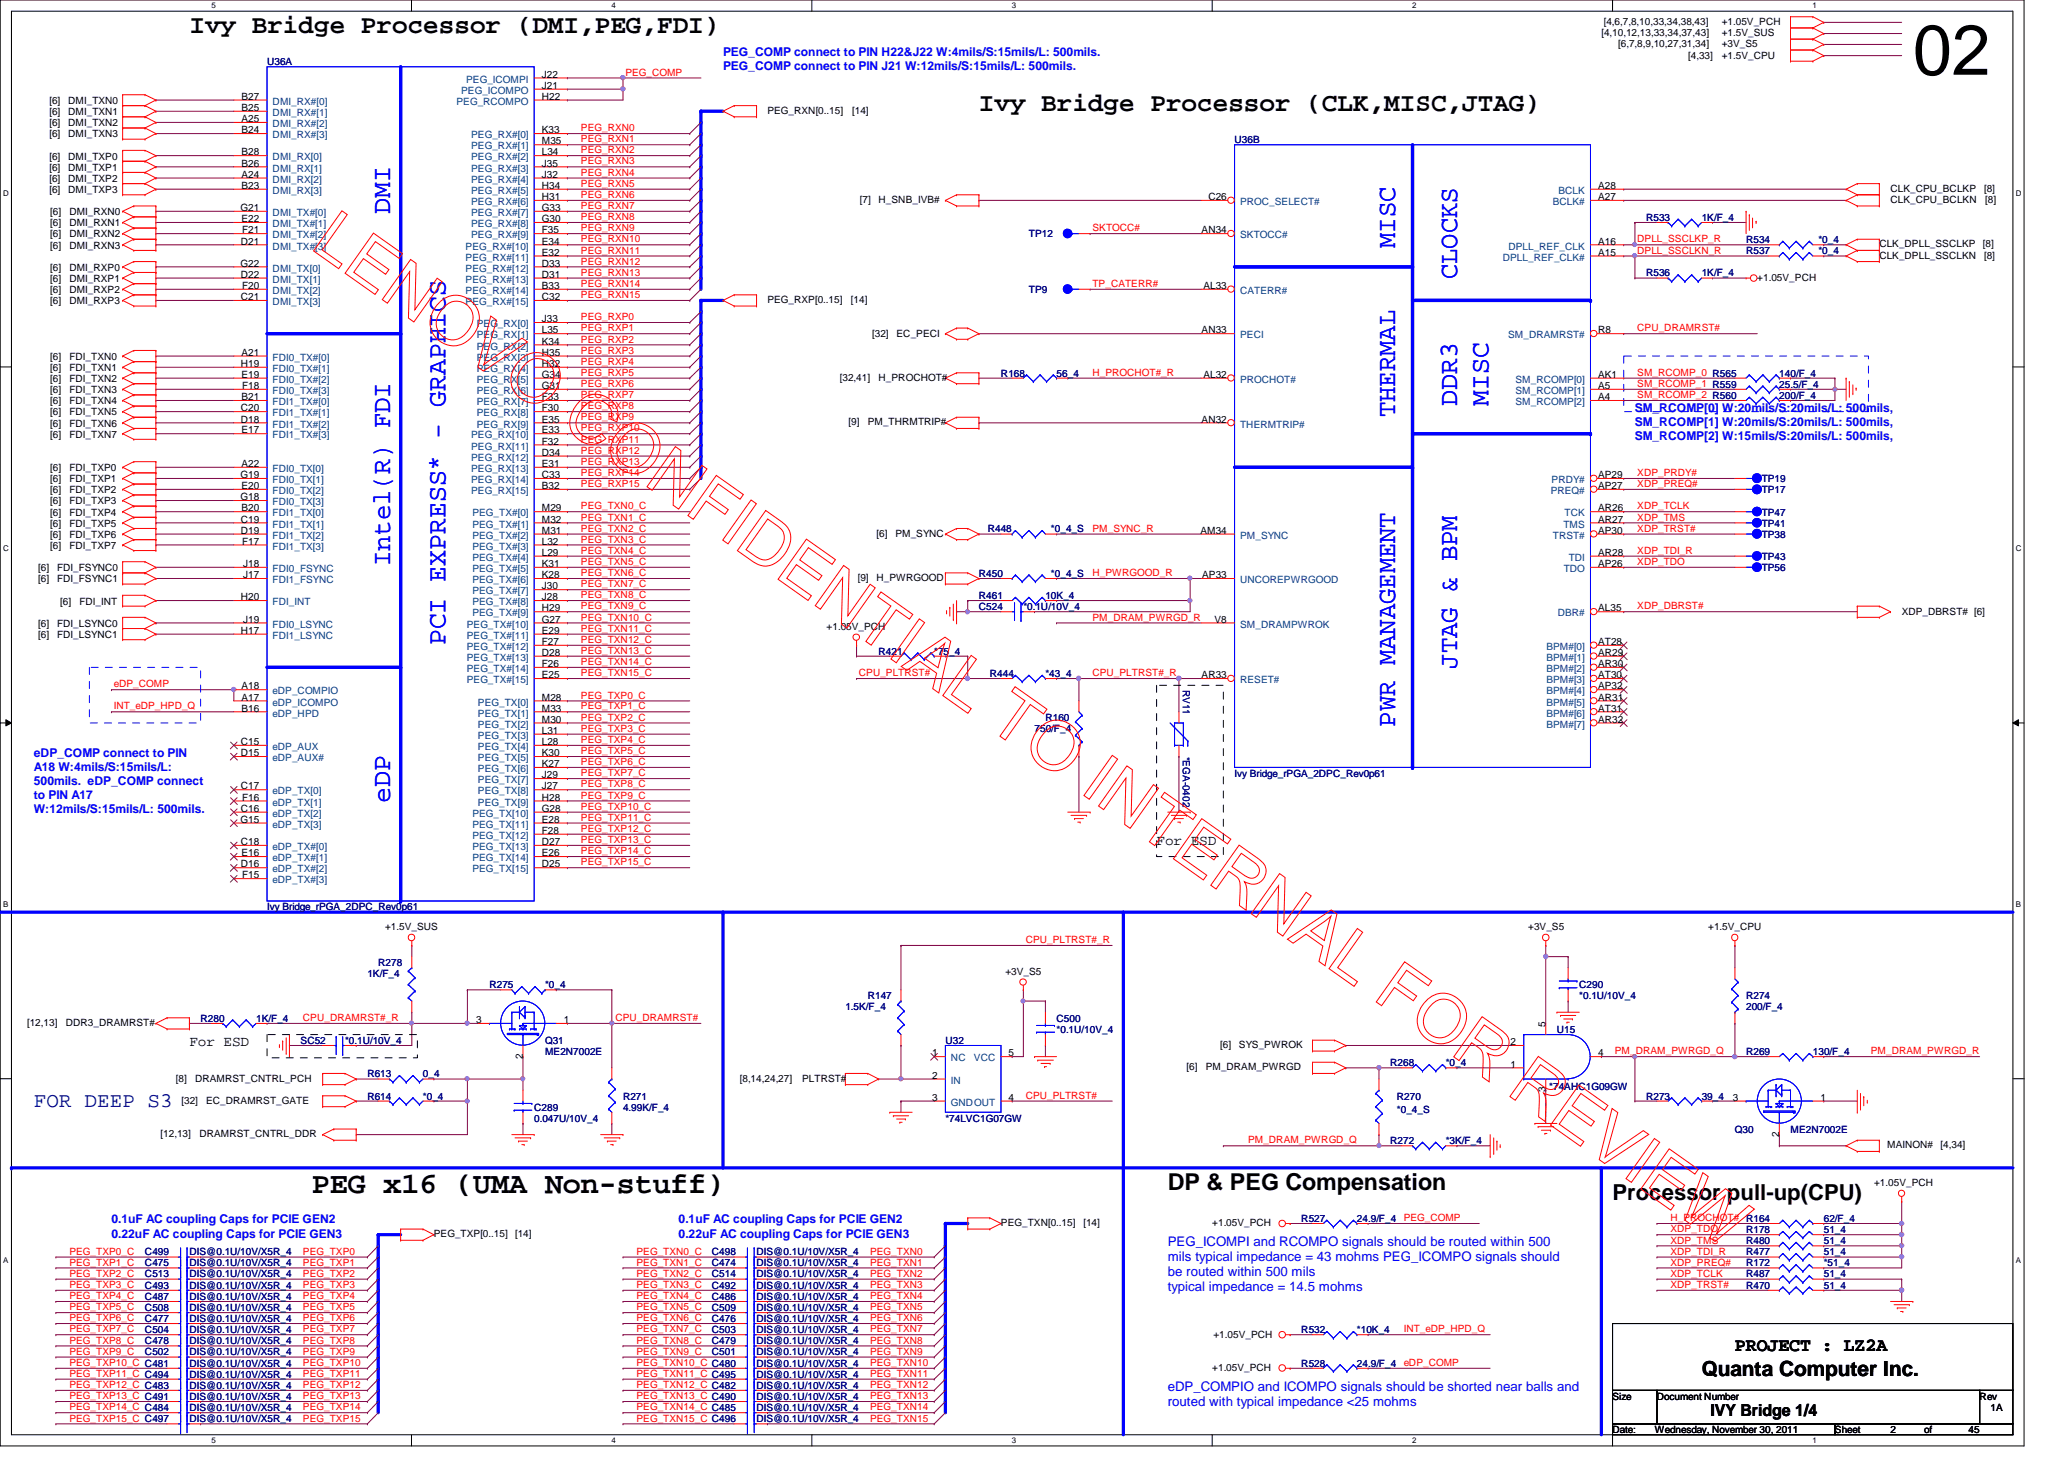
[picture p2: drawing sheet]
<svg xmlns="http://www.w3.org/2000/svg" width="297mm" height="210mm" viewBox="0 0 297 210" stroke-linecap="round" stroke-linejoin="round" font-family="sans-serif">
<defs><g id="words">
<text font-size="10.2" x="275.3" y="10.8">02</text>
<text font-size="4.3" x="44.9" y="171.6">PEG x16 (UMA Non-stuff)</text>
<g font-size="3.8">
<text x="27.3" y="4.8">Ivy Bridge Processor (DMI,PEG,FDI)</text>
<text x="140.9" y="16">Ivy Bridge Processor (CLK,MISC,JTAG)</text>
</g>
<g font-size="3.8" fill="#00f">
<text x="56.1" y="30.7" transform="rotate(-90 56.1 30.7)">DMI</text>
<text x="200.8" y="35.7" transform="rotate(-90 200.8 35.7)">MISC</text>
<text x="209.7" y="40.2" transform="rotate(-90 209.7 40.2)">CLOCKS</text>
<text x="209.7" y="58.4" transform="rotate(-90 209.7 58.4)">DDR3</text>
<text x="214.2" y="58.4" transform="rotate(-90 214.2 58.4)">MISC</text>
<text x="200.8" y="60" transform="rotate(-90 200.8 60)">THERMAL</text>
<text x="56.1" y="81.4" transform="rotate(-90 56.1 81.4)">Intel(R) FDI</text>
<text x="64.1" y="92.8" transform="rotate(-90 64.1 92.8)">PCI EXPRESS* - GRAPHICS</text>
<text x="209.7" y="96.2" transform="rotate(-90 209.7 96.2)">JTAG &amp; BPM</text>
<text x="200.8" y="104.5" transform="rotate(-90 200.8 104.5)">PWR MANAGEMENT</text>
<text x="56.1" y="115.5" transform="rotate(-90 56.1 115.5)">eDP</text>
</g>
<text font-size="3.3" x="168.1" y="171.2">DP &amp; PEG Compensation</text>
<text font-size="3.2" x="232.1" y="172.6">Processor pull-up(CPU)</text>
<text font-size="3" fill="#000080" x="4.9" y="159.3">FOR DEEP S3</text>
<text font-size="3" x="244.9" y="198">Quanta Computer Inc.</text>
<text font-size="2.7" x="249.7" y="194.3">PROJECT : LZ2A</text>
<text font-size="2.4" x="246.2" y="203.7">IVY Bridge 1/4</text>
<g font-size="2.1">
<text x="166.5" y="121.6">For ESD</text>
<text x="27.3" y="150.5">For ESD</text>
</g>
<g font-size="1.9" fill="#00f">
<text x="168.1" y="179.3">PEG_ICOMPI and RCOMPO signals should be routed within 500</text>
<text x="168.1" y="181.5">mils typical impedance = 43 mohms PEG_ICOMPO signals should</text>
<text x="168.1" y="183.6">be routed within 500 mils</text>
<text x="168.1" y="185.8">typical impedance = 14.5 mohms</text>
<text x="168.1" y="200.1">eDP_COMPIO and ICOMPO signals should be shorted near balls and</text>
<text x="168.1" y="202.3">routed with typical impedance &lt;25 mohms</text>
</g>
<g font-size="1.7" fill="#00f">
<text x="104.1" y="8">PEG_COMP connect to PIN H22&amp;J22 W:4mils/S:15mils/L: 500mils.</text>
<text x="104.1" y="10">PEG_COMP connect to PIN J21 W:12mils/S:15mils/L: 500mils.</text>
<text x="235.3" y="59.2">SM_RCOMP[0] W:20mils/S:20mils/L: 500mils,</text>
<text x="235.3" y="61.3">SM_RCOMP[1] W:20mils/S:20mils/L: 500mils,</text>
<text x="235.3" y="63.3">SM_RCOMP[2] W:15mils/S:20mils/L: 500mils,</text>
<text x="4.9" y="108.8">eDP_COMP connect to PIN</text>
<text x="4.9" y="110.9">A18 W:4mils/S:15mils/L:</text>
<text x="4.9" y="112.9">500mils. eDP_COMP connect</text>
<text x="4.9" y="114.9">to PIN A17</text>
<text x="4.9" y="117">W:12mils/S:15mils/L: 500mils.</text>
<text x="16" y="176">0.1uF AC coupling Caps for PCIE GEN2</text>
<text x="16" y="178.1">0.22uF AC coupling Caps for PCIE GEN3</text>
<text x="97.7" y="176">0.1uF AC coupling Caps for PCIE GEN2</text>
<text x="97.7" y="178.1">0.22uF AC coupling Caps for PCIE GEN3</text>
</g>
<g font-size="1.4">
<text x="230.5" y="5.2">[4,10,12,13,33,34,37,43]</text>
<text x="230.8" y="3.6">[4,6,7,8,10,33,34,38,43]</text>
<text x="247.8" y="3.6">+1.05V_PCH</text>
<text x="247.8" y="5.2">+1.5V_SUS</text>
<text x="78" y="11.2">J22</text>
<text x="232.9" y="6.8">[6,7,8,9,10,27,31,34]</text>
<text x="242.9" y="8.4">[4,33]</text>
<text x="247.8" y="6.8">+3V_S5</text>
<text x="247.8" y="8.4">+1.5V_CPU</text>
<text x="7.1" y="15">[6]</text>
<text x="7.1" y="16.6">[6]</text>
<text x="9.8" y="15">DMI_TXN0</text>
<text x="9.8" y="16.6">DMI_TXN1</text>
<text x="34.8" y="14.4">B27</text>
<text x="34.8" y="16">B25</text>
<text x="34.8" y="17.6">A25</text>
<text x="78" y="12.8">J21</text>
<text x="78" y="14.4">H22</text>
<text x="110.4" y="16.4">PEG_RXN[0..15]</text>
<text x="122.6" y="16.4">[14]</text>
<text x="7.1" y="18.2">[6]</text>
<text x="7.1" y="19.8">[6]</text>
<text x="7.1" y="23">[6]</text>
<text x="9.8" y="18.2">DMI_TXN2</text>
<text x="9.8" y="19.8">DMI_TXN3</text>
<text x="9.8" y="23">DMI_TXP0</text>
<text x="34.8" y="19.2">B24</text>
<text x="34.8" y="22.4">B28</text>
<text x="34.8" y="24">B26</text>
<text x="78" y="19.2">K33</text>
<text x="78" y="20.8">M35</text>
<text x="78" y="22.4">L34</text>
<text x="78" y="24">J35</text>
<text x="7.1" y="24.6">[6]</text>
<text x="7.1" y="26.2">[6]</text>
<text x="7.1" y="27.8">[6]</text>
<text x="9.8" y="24.6">DMI_TXP1</text>
<text x="9.8" y="26.2">DMI_TXP2</text>
<text x="9.8" y="27.8">DMI_TXP3</text>
<text x="34.8" y="25.6">A24</text>
<text x="34.8" y="27.2">B23</text>
<text x="78" y="25.6">J32</text>
<text x="78" y="27.2">H34</text>
<text x="78" y="28.8">H31</text>
<text x="123.7" y="29.2">[7]</text>
<text x="126.4" y="29.2">H_SNB_IVB#</text>
<text x="173.9" y="28.8">C26</text>
<text x="230" y="28.8">A27</text>
<text x="230" y="27.2">A28</text>
<text x="272.1" y="29.2">CLK_CPU_BCLKN</text>
<text x="272.1" y="27.6">CLK_CPU_BCLKP</text>
<text x="285.5" y="27.6">[8]</text>
<text x="285.7" y="29.2">[8]</text>
<text x="7.2" y="31">[6]</text>
<text x="7.2" y="32.6">[6]</text>
<text x="7.2" y="34.2">[6]</text>
<text x="7.2" y="35.8">[6]</text>
<text x="10" y="31">DMI_RXN0</text>
<text x="10" y="32.6">DMI_RXN1</text>
<text x="10" y="34.2">DMI_RXN2</text>
<text x="10" y="35.8">DMI_RXN3</text>
<text x="34.6" y="30.4">G21</text>
<text x="34.7" y="35.2">D21</text>
<text x="34.8" y="32">E22</text>
<text x="34.8" y="33.6">F21</text>
<text x="78" y="30.4">G33</text>
<text x="78" y="32">G30</text>
<text x="78" y="33.6">F35</text>
<text x="78" y="35.2">E34</text>
<text x="172.9" y="33.6">AN34</text>
<text x="230" y="35.2">A16</text>
<text x="270.5" y="35.6">CLK_DPLL_SSCLKP</text>
<text x="285.4" y="35.6">[8]</text>
<text x="7.2" y="39">[6]</text>
<text x="7.2" y="40.6">[6]</text>
<text x="10" y="39">DMI_RXP0</text>
<text x="10" y="40.6">DMI_RXP1</text>
<text x="34.6" y="38.4">G22</text>
<text x="34.7" y="40">D22</text>
<text x="34.8" y="41.6">F20</text>
<text x="78" y="36.8">E32</text>
<text x="78" y="38.4">D33</text>
<text x="78" y="40">D31</text>
<text x="78" y="41.6">B33</text>
<text x="173.2" y="41.6">AL33</text>
<text x="230" y="36.8">A15</text>
<text x="252.9" y="40.4">+1.05V_PCH</text>
<text x="270.5" y="37.2">CLK_DPLL_SSCLKN</text>
<text x="285.5" y="37.2">[8]</text>
<text x="7.2" y="42.2">[6]</text>
<text x="7.2" y="43.8">[6]</text>
<text x="10" y="42.2">DMI_RXP2</text>
<text x="10" y="43.8">DMI_RXP3</text>
<text x="34.7" y="43.2">C21</text>
<text x="78" y="43.2">C32</text>
<text x="78" y="46.4">J33</text>
<text x="78" y="48">L35</text>
<text x="110.4" y="43.6">PEG_RXP[0..15]</text>
<text x="122.5" y="43.6">[14]</text>
<text x="172.9" y="48">AN33</text>
<text x="230" y="48">R8</text>
<text x="7.2" y="51.8">[6]</text>
<text x="7.2" y="53.4">[6]</text>
<text x="10" y="51.8">FDI_TXN0</text>
<text x="10" y="53.4">FDI_TXN1</text>
<text x="34.7" y="52.8">H19</text>
<text x="34.8" y="51.2">A21</text>
<text x="78" y="49.6">K34</text>
<text x="78" y="51.2">H35</text>
<text x="78" y="52.8">H32</text>
<text x="125.5" y="48.4">[32]</text>
<text x="129" y="48.4">EC_PECI</text>
<text x="7.2" y="56.6">[6]</text>
<text x="7.2" y="55">[6]</text>
<text x="7.2" y="59.8">[6]</text>
<text x="7.2" y="58.2">[6]</text>
<text x="10" y="56.6">FDI_TXN3</text>
<text x="10" y="55">FDI_TXN2</text>
<text x="10" y="59.8">FDI_TXN5</text>
<text x="10" y="58.2">FDI_TXN4</text>
<text x="34.7" y="59.2">C20</text>
<text x="34.8" y="54.4">E19</text>
<text x="34.8" y="57.6">B21</text>
<text x="34.8" y="56">F18</text>
<text x="78" y="54.4">G34</text>
<text x="78" y="56">G31</text>
<text x="78" y="57.6">F33</text>
<text x="78" y="59.2">F30</text>
<text x="120.9" y="54.8">[32,41]</text>
<text x="126.4" y="54.8">H_PROCHOT#</text>
<text x="173.2" y="54.4">AL32</text>
<text x="230" y="56">A5</text>
<text x="230" y="57.6">A4</text>
<text x="230" y="54.4">AK1</text>
<text x="7.2" y="63">[6]</text>
<text x="7.2" y="61.4">[6]</text>
<text x="10" y="63">FDI_TXN7</text>
<text x="10" y="61.4">FDI_TXN6</text>
<text x="34.7" y="60.8">D18</text>
<text x="34.8" y="62.4">E17</text>
<text x="78" y="60.8">E35</text>
<text x="78" y="62.4">E33</text>
<text x="78" y="64">F32</text>
<text x="78" y="65.6">D34</text>
<text x="122.1" y="61.2">[9]</text>
<text x="124.9" y="61.2">PM_THRMTRIP#</text>
<text x="172.9" y="60.8">AN32</text>
<text x="7.2" y="69.4">[6]</text>
<text x="7.2" y="71">[6]</text>
<text x="7.2" y="67.8">[6]</text>
<text x="10" y="69.4">FDI_TXP1</text>
<text x="10" y="71">FDI_TXP2</text>
<text x="10" y="67.8">FDI_TXP0</text>
<text x="34.6" y="68.8">G19</text>
<text x="34.6" y="72">G18</text>
<text x="34.8" y="67.2">A22</text>
<text x="34.8" y="70.4">E20</text>
<text x="78" y="67.2">E31</text>
<text x="78" y="68.8">C33</text>
<text x="78" y="70.4">B32</text>
<text x="230" y="68.8">AP29</text>
<text x="230" y="70.4">AP27</text>
<text x="7.2" y="75.8">[6]</text>
<text x="7.2" y="77.4">[6]</text>
<text x="7.2" y="74.2">[6]</text>
<text x="7.2" y="72.6">[6]</text>
<text x="10" y="75.8">FDI_TXP5</text>
<text x="10" y="77.4">FDI_TXP6</text>
<text x="10" y="74.2">FDI_TXP4</text>
<text x="10" y="72.6">FDI_TXP3</text>
<text x="34.7" y="75.2">C19</text>
<text x="34.7" y="76.8">D19</text>
<text x="34.8" y="73.6">B20</text>
<text x="78" y="73.6">M29</text>
<text x="78" y="75.2">M32</text>
<text x="78" y="76.8">M31</text>
<text x="126.2" y="77.2">[6]</text>
<text x="128.9" y="77.2">PM_SYNC</text>
<text x="172.8" y="76.8">AM34</text>
<text x="230" y="73.6">AR26</text>
<text x="230" y="75.2">AR27</text>
<text x="230" y="76.8">AP30</text>
<text x="5.5" y="82.2">[6]</text>
<text x="5.5" y="83.8">[6]</text>
<text x="7.2" y="79">[6]</text>
<text x="8.2" y="82.2">FDI_FSYNC0</text>
<text x="8.2" y="83.8">FDI_FSYNC1</text>
<text x="10" y="79">FDI_TXP7</text>
<text x="34.8" y="78.4">F17</text>
<text x="35" y="81.6">J18</text>
<text x="35" y="83.2">J17</text>
<text x="78" y="78.4">L32</text>
<text x="78" y="80">L29</text>
<text x="78" y="81.6">K31</text>
<text x="78" y="83.2">K28</text>
<text x="123.4" y="83.6">[9]</text>
<text x="126.2" y="83.6">H_PWRGOOD</text>
<text x="173" y="83.2">AP33</text>
<text x="230" y="80">AR28</text>
<text x="230" y="81.6">AP26</text>
<text x="8.7" y="87">[6]</text>
<text x="11.4" y="87">FDI_INT</text>
<text x="34.7" y="86.4">H20</text>
<text x="35" y="89.6">J19</text>
<text x="78" y="84.8">J30</text>
<text x="78" y="86.4">J28</text>
<text x="78" y="88">H29</text>
<text x="78" y="89.6">G27</text>
<text x="174.8" y="89.6">V8</text>
<text x="230" y="88">AL35</text>
<text x="273.7" y="88.4">XDP_DBRST# [6]</text>
<text x="5.5" y="91.8">[6]</text>
<text x="5.5" y="90.2">[6]</text>
<text x="8.2" y="91.8">FDI_LSYNC1</text>
<text x="8.2" y="90.2">FDI_LSYNC0</text>
<text x="34.7" y="91.2">H17</text>
<text x="78" y="91.2">E29</text>
<text x="78" y="92.8">F27</text>
<text x="78" y="94.4">D28</text>
<text x="78" y="96">F26</text>
<text x="119" y="90.6">+1.05V_PCH</text>
<text x="230" y="92.8">AT28</text>
<text x="230" y="94.4">AR29</text>
<text x="230" y="96">AR30</text>
<text x="34.8" y="99.2">A18</text>
<text x="34.8" y="100.8">A17</text>
<text x="78" y="97.6">E25</text>
<text x="78" y="100.8">M28</text>
<text x="172.9" y="97.6">AR33</text>
<text x="230" y="97.6">AT30</text>
<text x="230" y="99.2">AP32</text>
<text x="230" y="100.8">AR31</text>
<text x="34.7" y="107.2">C15</text>
<text x="34.8" y="102.4">B16</text>
<text x="78" y="102.4">M33</text>
<text x="78" y="104">M30</text>
<text x="78" y="105.6">L31</text>
<text x="78" y="107.2">L28</text>
<text x="230" y="102.4">AT31</text>
<text x="230" y="104">AR32</text>
<text x="34.7" y="108.8">D15</text>
<text x="34.7" y="113.6">C17</text>
<text x="78" y="108.8">K30</text>
<text x="78" y="110.4">K27</text>
<text x="78" y="112">J29</text>
<text x="78" y="113.6">J27</text>
<text x="34.6" y="118.4">G15</text>
<text x="34.7" y="116.8">C16</text>
<text x="34.8" y="115.2">F16</text>
<text x="78" y="115.2">H28</text>
<text x="78" y="116.8">G28</text>
<text x="78" y="118.4">E28</text>
<text x="78" y="120">F28</text>
<text x="34.7" y="121.6">C18</text>
<text x="34.7" y="124.8">D16</text>
<text x="34.8" y="123.2">E16</text>
<text x="78" y="121.6">D27</text>
<text x="78" y="123.2">E26</text>
<text x="78" y="124.8">D25</text>
<text x="34.8" y="126.4">F15</text>
<text x="55.4" y="133.9">+1.5V_SUS</text>
<text x="219.9" y="133.9">+3V_S5</text>
<text x="245.8" y="133.9">+1.5V_CPU</text>
<text x="144.7" y="140.3">+3V_S5</text>
<text x="3.9" y="147.6">[12,13]</text>
<text x="9.5" y="147.6">DDR3_DRAMRST#</text>
<text x="68.5" y="147.2">3</text>
<text x="81.1" y="147.2">1</text>
<text x="222.4" y="147.7" transform="rotate(-90 222.4 147.7)">5</text>
<text x="25.3" y="155.6">[8]</text>
<text x="28.1" y="155.6">DRAMRST_CNTRL_PCH</text>
<text x="75.2" y="152.3" transform="rotate(-90 75.2 152.3)">2</text>
<text x="106.5" y="155.6">[8,14,24,27]</text>
<text x="115.4" y="155.6">PLTRST#</text>
<text x="134.2" y="152">1</text>
<text x="134.2" y="155.2">2</text>
<text x="145.2" y="152">5</text>
<text x="170.8" y="154">[6]</text>
<text x="173.5" y="154">PM_DRAM_PWRGD</text>
<text x="175.6" y="150.8">[6]</text>
<text x="178.3" y="150.8">SYS_PWROK</text>
<text x="217.4" y="150.4">2</text>
<text x="217.4" y="153.6">1</text>
<text x="230" y="152">4</text>
<text x="26.1" y="158.8">[32]</text>
<text x="29.7" y="158.8">EC_DRAMRST_GATE</text>
<text x="134.2" y="158.4">3</text>
<text x="145.2" y="158.4">4</text>
<text x="222.4" y="157.1" transform="rotate(-90 222.4 157.1)">3</text>
<text x="249.4" y="158.4">3</text>
<text x="262" y="158.4">1</text>
<text x="23.1" y="163.6">[12,13]</text>
<text x="28.7" y="163.6">DRAMRST_CNTRL_DDR</text>
<text x="256" y="163.5" transform="rotate(-90 256 163.5)">2</text>
<text x="271.6" y="165.2">MAINON#</text>
<text x="279.3" y="165.2">[4,34]</text>
<text x="269.7" y="170.6">+1.05V_PCH</text>
<text x="62.4" y="178">PEG_TXP[0..15]</text>
<text x="74.1" y="178">[14]</text>
<text x="144.1" y="176.4">PEG_TXN[0..15]</text>
<text x="155.9" y="176.4">[14]</text>
<text x="174.5" y="176.4">+1.05V_PCH</text>
<text x="174.5" y="197.2">+1.05V_PCH</text>
<text x="174.6" y="192.4">+1.05V_PCH</text>
<text x="232.1" y="201.4">Size</text>
<text x="238.5" y="201.4">Document Number</text>
<text x="284.9" y="201.4">Rev</text>
<text x="286.5" y="203">1A</text>
<text x="232.1" y="206.2">Date:</text>
<text x="238.2" y="206.2">Wednesday, November 30, 2011</text>
<text x="264.1" y="206.2">Sheet</text>
<text x="272.1" y="206.2">2</text>
<text x="276.9" y="206.2">of</text>
<text x="283.3" y="206.2">45</text>
</g>
<g font-size="1.4" fill="#000080">
<text x="38.4" y="9.4">U36A</text>
<text x="177.7" y="20.6">U36B</text>
<text x="148.1" y="34.2">TP12</text>
<text x="236.9" y="31.7">R533</text>
<text x="244.9" y="31.7">1K/F_4</text>
<text x="251.3" y="35">R534</text>
<text x="261.7" y="35">*0_4</text>
<text x="236.9" y="39.8">R536</text>
<text x="244.9" y="39.8">1K/F_4</text>
<text x="251.3" y="36.6">R537</text>
<text x="261.7" y="36.6">*0_4</text>
<text x="148.1" y="42.2">TP9</text>
<text x="144.1" y="54.2">R168</text>
<text x="152.1" y="54.2">56_4</text>
<text x="256.1" y="54.2">140/F_4</text>
<text x="256.1" y="55.8">25.5/F_4</text>
<text x="256.1" y="57.4">200/F_4</text>
<text x="253.5" y="71">TP17</text>
<text x="253.5" y="69.4">TP19</text>
<text x="142.2" y="76.6">R448</text>
<text x="151.3" y="76.6">*0_4_S</text>
<text x="253.5" y="75.8">TP41</text>
<text x="253.5" y="74.2">TP47</text>
<text x="253.5" y="77.4">TP38</text>
<text x="140.9" y="83">R450</text>
<text x="151.3" y="83">*0_4_S</text>
<text x="253.5" y="80.6">TP43</text>
<text x="253.5" y="82.2">TP56</text>
<text x="140.9" y="87.8">C524</text>
<text x="140.9" y="86.2">R461</text>
<text x="147.3" y="87.8">*0.1U/10V_4</text>
<text x="150.4" y="86.2">10K_4</text>
<text x="126.4" y="94.2">R421</text>
<text x="134.4" y="94.2">*75_4</text>
<text x="142.4" y="97.4">R444</text>
<text x="150.4" y="97.4">*43_4</text>
<text x="170.2" y="99.2" transform="rotate(90 170.2 99.2)">RV11</text>
<text x="148.9" y="105.4">750/F_4</text>
<text x="150.4" y="103.8">R160</text>
<text x="170.2" y="108.8" transform="rotate(90 170.2 108.8)">*EGA-0402</text>
<text x="177.7" y="111.8">Ivy Bridge_rPGA_2DPC_Rev0p61</text>
<text x="38.4" y="131">Ivy Bridge_rPGA_2DPC_Rev0p61</text>
<text x="52.9" y="140.6">1K/F_4</text>
<text x="54.4" y="139">R278</text>
<text x="70.4" y="142.2">R275</text>
<text x="78.4" y="142.2">*0_4</text>
<text x="124.9" y="143.8">R147</text>
<text x="227.3" y="142.2">C290</text>
<text x="227.3" y="143.8">*0.1U/10V_4</text>
<text x="251.3" y="143.8">R274</text>
<text x="28.9" y="147">R280</text>
<text x="36.9" y="147">1K/F_4</text>
<text x="121.7" y="145.4">1.5K/F_4</text>
<text x="152.1" y="147">C500</text>
<text x="152.1" y="148.6">*0.1U/10V_4</text>
<text x="224.1" y="148.6">U15</text>
<text x="251.3" y="145.4">200/F_4</text>
<text x="43.3" y="150.2">SC52</text>
<text x="49.7" y="150.2">*0.1U/10V_4</text>
<text x="52.9" y="155">R613</text>
<text x="60.9" y="155">0_4</text>
<text x="78.4" y="150.2">Q31</text>
<text x="78.4" y="151.8">ME2N7002E</text>
<text x="136.1" y="150.2">U32</text>
<text x="200.1" y="153.4">R268</text>
<text x="208.1" y="153.4">*0_4</text>
<text x="251.3" y="151.8">R269</text>
<text x="260.9" y="151.8">130/F_4</text>
<text x="52.9" y="158.2">R614</text>
<text x="60.9" y="158.2">*0_4</text>
<text x="76.9" y="159.8">C289</text>
<text x="76.9" y="161.4">0.047U/10V_4</text>
<text x="89.7" y="158.2">R271</text>
<text x="89.7" y="159.8">4.99K/F_4</text>
<text x="136.1" y="161.4">*74LVC1G07GW</text>
<text x="201" y="158.2">R270</text>
<text x="201" y="160.1">*0_4_S</text>
<text x="223" y="156.9">*74AHC1G09GW</text>
<text x="236.9" y="158.2">R273</text>
<text x="244.9" y="158.2">39_4</text>
<text x="200.1" y="164.6">R272</text>
<text x="208.1" y="164.6">*3K/F_4</text>
<text x="249.7" y="163">Q30</text>
<text x="257.7" y="163">ME2N7002E</text>
<text x="187.3" y="175.8">R527</text>
<text x="195.3" y="175.8">24.9/F_4</text>
<text x="251.3" y="177.4">R178</text>
<text x="251.3" y="179">R480</text>
<text x="262.5" y="177.4">51_4</text>
<text x="262.5" y="175.8">62/F_4</text>
<text x="262.5" y="179">51_4</text>
<text x="20.9" y="180.6">C499</text>
<text x="20.9" y="182.2">C475</text>
<text x="20.9" y="185.4">C493</text>
<text x="20.9" y="183.8">C513</text>
<text x="27.3" y="180.6">DIS@0.1U/10V/X5R_4</text>
<text x="27.3" y="182.2">DIS@0.1U/10V/X5R_4</text>
<text x="27.3" y="185.4">DIS@0.1U/10V/X5R_4</text>
<text x="27.3" y="183.8">DIS@0.1U/10V/X5R_4</text>
<text x="102.4" y="180.6">C498</text>
<text x="102.4" y="185.4">C492</text>
<text x="102.4" y="183.8">C514</text>
<text x="102.4" y="182.2">C474</text>
<text x="108.9" y="180.6">DIS@0.1U/10V/X5R_4</text>
<text x="108.9" y="185.4">DIS@0.1U/10V/X5R_4</text>
<text x="108.9" y="183.8">DIS@0.1U/10V/X5R_4</text>
<text x="108.9" y="182.2">DIS@0.1U/10V/X5R_4</text>
<text x="251.3" y="185.4">R470</text>
<text x="251.3" y="182.2">R172</text>
<text x="251.3" y="180.6">R477</text>
<text x="251.3" y="183.8">R487</text>
<text x="262.5" y="185.4">51_4</text>
<text x="262.5" y="182.2">*51_4</text>
<text x="262.5" y="180.6">51_4</text>
<text x="262.5" y="183.8">51_4</text>
<text x="20.9" y="188.6">C508</text>
<text x="20.9" y="190.2">C477</text>
<text x="20.9" y="187">C487</text>
<text x="20.9" y="191.8">C504</text>
<text x="27.3" y="188.6">DIS@0.1U/10V/X5R_4</text>
<text x="27.3" y="190.2">DIS@0.1U/10V/X5R_4</text>
<text x="27.3" y="187">DIS@0.1U/10V/X5R_4</text>
<text x="27.3" y="191.8">DIS@0.1U/10V/X5R_4</text>
<text x="102.4" y="188.6">C509</text>
<text x="102.4" y="190.2">C476</text>
<text x="102.4" y="187">C486</text>
<text x="102.4" y="191.8">C503</text>
<text x="108.9" y="188.6">DIS@0.1U/10V/X5R_4</text>
<text x="108.9" y="190.2">DIS@0.1U/10V/X5R_4</text>
<text x="108.9" y="187">DIS@0.1U/10V/X5R_4</text>
<text x="108.9" y="191.8">DIS@0.1U/10V/X5R_4</text>
<text x="187.3" y="191.8">R532</text>
<text x="195.3" y="191.8">*10K_4</text>
<text x="20.9" y="195">C502</text>
<text x="20.9" y="193.4">C478</text>
<text x="27.3" y="195">DIS@0.1U/10V/X5R_4</text>
<text x="27.3" y="193.4">DIS@0.1U/10V/X5R_4</text>
<text x="27.3" y="196.6">DIS@0.1U/10V/X5R_4</text>
<text x="102.4" y="195">C501</text>
<text x="102.4" y="193.4">C479</text>
<text x="108.9" y="195">DIS@0.1U/10V/X5R_4</text>
<text x="108.9" y="193.4">DIS@0.1U/10V/X5R_4</text>
<text x="108.9" y="196.6">DIS@0.1U/10V/X5R_4</text>
<text x="187.3" y="196.6">R528</text>
<text x="195.3" y="196.6">24.9/F_4</text>
<text x="27.3" y="198.2">DIS@0.1U/10V/X5R_4</text>
<text x="27.3" y="203">DIS@0.1U/10V/X5R_4</text>
<text x="27.3" y="201.4">DIS@0.1U/10V/X5R_4</text>
<text x="27.3" y="199.8">DIS@0.1U/10V/X5R_4</text>
<text x="108.9" y="203">DIS@0.1U/10V/X5R_4</text>
<text x="108.9" y="199.8">DIS@0.1U/10V/X5R_4</text>
<text x="108.9" y="198.2">DIS@0.1U/10V/X5R_4</text>
<text x="108.9" y="201.4">DIS@0.1U/10V/X5R_4</text>
<text x="27.3" y="204.6">DIS@0.1U/10V/X5R_4</text>
<text x="108.9" y="204.6">DIS@0.1U/10V/X5R_4</text>
</g>
<g font-size="1.4" fill="#004080">
<text x="67.1" y="11.9">PEG_ICOMPI</text>
<text x="39.2" y="15.1">DMI_RX#[0]</text>
<text x="39.2" y="16.7">DMI_RX#[1]</text>
<text x="65.7" y="15.1">PEG_RCOMPO</text>
<text x="66.4" y="13.5">PEG_ICOMPO</text>
<text x="39.2" y="18.3">DMI_RX#[2]</text>
<text x="39.2" y="19.9">DMI_RX#[3]</text>
<text x="39.2" y="23.1">DMI_RX[0]</text>
<text x="67.8" y="19.9">PEG_RX#[0]</text>
<text x="67.8" y="21.5">PEG_RX#[1]</text>
<text x="67.8" y="23.1">PEG_RX#[2]</text>
<text x="39.2" y="24.7">DMI_RX[1]</text>
<text x="39.2" y="26.3">DMI_RX[2]</text>
<text x="39.2" y="27.9">DMI_RX[3]</text>
<text x="67.8" y="24.7">PEG_RX#[3]</text>
<text x="67.8" y="26.3">PEG_RX#[4]</text>
<text x="67.8" y="27.9">PEG_RX#[5]</text>
<text x="67.8" y="29.5">PEG_RX#[6]</text>
<text x="178.5" y="29.5">PROC_SELECT#</text>
<text x="223.5" y="29.5">BCLK#</text>
<text x="224.3" y="27.9">BCLK</text>
<text x="39.2" y="31.1">DMI_TX#[0]</text>
<text x="39.2" y="32.7">DMI_TX#[1]</text>
<text x="39.2" y="34.3">DMI_TX#[2]</text>
<text x="39.2" y="35.9">DMI_TX#[3]</text>
<text x="67" y="35.9">PEG_RX#[10]</text>
<text x="67.8" y="31.1">PEG_RX#[7]</text>
<text x="67.8" y="32.7">PEG_RX#[8]</text>
<text x="67.8" y="34.3">PEG_RX#[9]</text>
<text x="178.5" y="34.3">SKTOCC#</text>
<text x="217.1" y="35.9">DPLL_REF_CLK</text>
<text x="39.2" y="39.1">DMI_TX[0]</text>
<text x="39.2" y="40.7">DMI_TX[1]</text>
<text x="67" y="37.5">PEG_RX#[11]</text>
<text x="67" y="39.1">PEG_RX#[12]</text>
<text x="67" y="40.7">PEG_RX#[13]</text>
<text x="216.3" y="37.5">DPLL_REF_CLK#</text>
<text x="39.2" y="43.9">DMI_TX[3]</text>
<text x="39.2" y="42.3">DMI_TX[2]</text>
<text x="67" y="42.3">PEG_RX#[14]</text>
<text x="67" y="43.9">PEG_RX#[15]</text>
<text x="68.6" y="47.1">PEG_RX[0]</text>
<text x="178.5" y="42.3">CATERR#</text>
<text x="39.2" y="51.9">FDI0_TX#[0]</text>
<text x="39.2" y="53.5">FDI0_TX#[1]</text>
<text x="68.6" y="48.7">PEG_RX[1]</text>
<text x="68.6" y="50.3">PEG_RX[2]</text>
<text x="68.6" y="51.9">PEG_RX[3]</text>
<text x="68.6" y="53.5">PEG_RX[4]</text>
<text x="178.5" y="48.7">PECI</text>
<text x="217" y="48.7">SM_DRAMRST#</text>
<text x="39.2" y="55.1">FDI0_TX#[2]</text>
<text x="39.2" y="56.7">FDI0_TX#[3]</text>
<text x="39.2" y="58.3">FDI1_TX#[0]</text>
<text x="39.2" y="59.9">FDI1_TX#[1]</text>
<text x="68.6" y="55.1">PEG_RX[5]</text>
<text x="68.6" y="56.7">PEG_RX[6]</text>
<text x="68.6" y="58.3">PEG_RX[7]</text>
<text x="68.6" y="59.9">PEG_RX[8]</text>
<text x="178.5" y="55.1">PROCHOT#</text>
<text x="218.1" y="56.7">SM_RCOMP[1]</text>
<text x="218.1" y="58.3">SM_RCOMP[2]</text>
<text x="218.1" y="55.1">SM_RCOMP[0]</text>
<text x="39.2" y="61.5">FDI1_TX#[2]</text>
<text x="39.2" y="63.1">FDI1_TX#[3]</text>
<text x="67.8" y="63.1">PEG_RX[10]</text>
<text x="67.8" y="64.7">PEG_RX[11]</text>
<text x="68.6" y="61.5">PEG_RX[9]</text>
<text x="178.5" y="61.5">THERMTRIP#</text>
<text x="39.2" y="67.9">FDI0_TX[0]</text>
<text x="39.2" y="69.5">FDI0_TX[1]</text>
<text x="39.2" y="71.1">FDI0_TX[2]</text>
<text x="67.8" y="66.3">PEG_RX[12]</text>
<text x="67.8" y="67.9">PEG_RX[13]</text>
<text x="67.8" y="69.5">PEG_RX[14]</text>
<text x="67.8" y="71.1">PEG_RX[15]</text>
<text x="223.2" y="71.1">PREQ#</text>
<text x="223.3" y="69.5">PRDY#</text>
<text x="39.2" y="72.7">FDI0_TX[3]</text>
<text x="39.2" y="74.3">FDI1_TX[0]</text>
<text x="39.2" y="75.9">FDI1_TX[1]</text>
<text x="39.2" y="77.5">FDI1_TX[2]</text>
<text x="68" y="74.3">PEG_TX#[0]</text>
<text x="68" y="75.9">PEG_TX#[1]</text>
<text x="68" y="77.5">PEG_TX#[2]</text>
<text x="178.5" y="77.5">PM_SYNC</text>
<text x="223.5" y="77.5">TRST#</text>
<text x="225" y="75.9">TMS</text>
<text x="225.2" y="74.3">TCK</text>
<text x="39.2" y="79.1">FDI1_TX[3]</text>
<text x="39.2" y="82.3">FDI0_FSYNC</text>
<text x="39.2" y="83.9">FDI1_FSYNC</text>
<text x="68" y="79.1">PEG_TX#[3]</text>
<text x="68" y="80.7">PEG_TX#[4]</text>
<text x="68" y="82.3">PEG_TX#[5]</text>
<text x="68" y="83.9">PEG_TX#[6]</text>
<text x="178.5" y="83.9">UNCOREPWRGOOD</text>
<text x="225" y="82.3">TDO</text>
<text x="225.8" y="80.7">TDI</text>
<text x="39.2" y="87.1">FDI_INT</text>
<text x="68" y="85.5">PEG_TX#[7]</text>
<text x="68" y="87.1">PEG_TX#[8]</text>
<text x="68" y="88.7">PEG_TX#[9]</text>
<text x="224.2" y="88.7">DBR#</text>
<text x="39.2" y="90.3">FDI0_LSYNC</text>
<text x="39.2" y="91.9">FDI1_LSYNC</text>
<text x="67.2" y="90.3">PEG_TX#[10]</text>
<text x="67.2" y="91.9">PEG_TX#[11]</text>
<text x="67.2" y="93.5">PEG_TX#[12]</text>
<text x="67.2" y="95.1">PEG_TX#[13]</text>
<text x="178.5" y="90.3">SM_DRAMPWROK</text>
<text x="222.5" y="93.5">BPM#[0]</text>
<text x="222.5" y="95.1">BPM#[1]</text>
<text x="39.2" y="99.9">eDP_COMPIO</text>
<text x="39.2" y="101.5">eDP_ICOMPO</text>
<text x="67.2" y="96.7">PEG_TX#[14]</text>
<text x="67.2" y="98.3">PEG_TX#[15]</text>
<text x="68.8" y="101.5">PEG_TX[0]</text>
<text x="178.5" y="98.3">RESET#</text>
<text x="222.5" y="96.7">BPM#[2]</text>
<text x="222.5" y="98.3">BPM#[3]</text>
<text x="222.5" y="99.9">BPM#[4]</text>
<text x="222.5" y="101.5">BPM#[5]</text>
<text x="39.2" y="107.9">eDP_AUX</text>
<text x="39.2" y="103.1">eDP_HPD</text>
<text x="68.8" y="103.1">PEG_TX[1]</text>
<text x="68.8" y="104.7">PEG_TX[2]</text>
<text x="68.8" y="106.3">PEG_TX[3]</text>
<text x="68.8" y="107.9">PEG_TX[4]</text>
<text x="222.5" y="103.1">BPM#[6]</text>
<text x="222.5" y="104.7">BPM#[7]</text>
<text x="39.2" y="109.5">eDP_AUX#</text>
<text x="68.8" y="109.5">PEG_TX[5]</text>
<text x="68.8" y="111.1">PEG_TX[6]</text>
<text x="68.8" y="112.7">PEG_TX[7]</text>
<text x="39.2" y="114.3">eDP_TX[0]</text>
<text x="39.2" y="115.9">eDP_TX[1]</text>
<text x="39.2" y="117.5">eDP_TX[2]</text>
<text x="39.2" y="119.1">eDP_TX[3]</text>
<text x="68" y="117.5">PEG_TX[10]</text>
<text x="68" y="119.1">PEG_TX[11]</text>
<text x="68.8" y="114.3">PEG_TX[8]</text>
<text x="68.8" y="115.9">PEG_TX[9]</text>
<text x="39.2" y="122.3">eDP_TX#[0]</text>
<text x="39.2" y="123.9">eDP_TX#[1]</text>
<text x="39.2" y="125.5">eDP_TX#[2]</text>
<text x="68" y="120.7">PEG_TX[12]</text>
<text x="68" y="122.3">PEG_TX[13]</text>
<text x="68" y="123.9">PEG_TX[14]</text>
<text x="68" y="125.5">PEG_TX[15]</text>
<text x="39.2" y="127.1">eDP_TX#[3]</text>
<text x="136.9" y="152.7">NC</text>
<text x="136.9" y="155.9">IN</text>
<text x="140.2" y="152.7">VCC</text>
<text x="136.9" y="159.1">GNDOUT</text>
</g>
<g font-size="1.4" fill="#f00">
<text x="90" y="10.9">PEG_COMP</text>
<text x="83.6" y="20.5">PEG_RXN1</text>
<text x="83.6" y="22.1">PEG_RXN2</text>
<text x="83.6" y="23.7">PEG_RXN3</text>
<text x="83.6" y="18.9">PEG_RXN0</text>
<text x="83.6" y="25.3">PEG_RXN4</text>
<text x="83.6" y="26.9">PEG_RXN5</text>
<text x="83.6" y="28.5">PEG_RXN6</text>
<text x="83.6" y="30.1">PEG_RXN7</text>
<text x="83.6" y="31.7">PEG_RXN8</text>
<text x="83.6" y="33.3">PEG_RXN9</text>
<text x="83.6" y="34.9">PEG_RXN10</text>
<text x="157.2" y="33.3">SKTOCC#</text>
<text x="235.6" y="34.9">DPLL_SSCLKP_R</text>
<text x="83.6" y="38.1">PEG_RXN12</text>
<text x="83.6" y="39.7">PEG_RXN13</text>
<text x="83.6" y="41.3">PEG_RXN14</text>
<text x="83.6" y="36.5">PEG_RXN11</text>
<text x="157.2" y="41.3">TP_CATERR#</text>
<text x="235.6" y="36.5">DPLL_SSCLKN_R</text>
<text x="83.6" y="42.9">PEG_RXN15</text>
<text x="83.6" y="47.7">PEG_RXP1</text>
<text x="83.6" y="46.1">PEG_RXP0</text>
<text x="235.6" y="47.7">CPU_DRAMRST#</text>
<text x="83.6" y="49.3">PEG_RXP2</text>
<text x="83.6" y="50.9">PEG_RXP3</text>
<text x="83.6" y="52.5">PEG_RXP4</text>
<text x="83.6" y="54.1">PEG_RXP5</text>
<text x="83.6" y="55.7">PEG_RXP6</text>
<text x="83.6" y="57.3">PEG_RXP7</text>
<text x="83.6" y="58.9">PEG_RXP8</text>
<text x="157.2" y="54.1">H_PROCHOT#_R</text>
<text x="235.6" y="54.1">SM_RCOMP_0 R565</text>
<text x="235.6" y="57.3">SM_RCOMP_2 R560</text>
<text x="235.6" y="55.7">SM_RCOMP_1 R559</text>
<text x="83.6" y="65.3">PEG_RXP12</text>
<text x="83.6" y="60.5">PEG_RXP9</text>
<text x="83.6" y="62.1">PEG_RXP10</text>
<text x="83.6" y="63.7">PEG_RXP11</text>
<text x="83.6" y="66.9">PEG_RXP13</text>
<text x="83.6" y="68.5">PEG_RXP14</text>
<text x="83.6" y="70.1">PEG_RXP15</text>
<text x="235.6" y="70.1">XDP_PREQ#</text>
<text x="235.6" y="68.5">XDP_PRDY#</text>
<text x="83.6" y="74.9">PEG_TXN1_C</text>
<text x="83.6" y="76.5">PEG_TXN2_C</text>
<text x="83.6" y="73.3">PEG_TXN0_C</text>
<text x="157.2" y="76.5">PM_SYNC_R</text>
<text x="235.6" y="74.9">XDP_TMS</text>
<text x="235.6" y="73.3">XDP_TCLK</text>
<text x="235.6" y="76.5">XDP_TRST#</text>
<text x="83.6" y="78.1">PEG_TXN3_C</text>
<text x="83.6" y="79.7">PEG_TXN4_C</text>
<text x="83.6" y="81.3">PEG_TXN5_C</text>
<text x="83.6" y="82.9">PEG_TXN6_C</text>
<text x="157.2" y="82.9">H_PWRGOOD_R</text>
<text x="235.6" y="81.3">XDP_TDO</text>
<text x="235.6" y="79.7">XDP_TDI_R</text>
<text x="83.6" y="84.5">PEG_TXN7_C</text>
<text x="83.6" y="86.1">PEG_TXN8_C</text>
<text x="83.6" y="87.7">PEG_TXN9_C</text>
<text x="83.6" y="89.3">PEG_TXN10_C</text>
<text x="157.2" y="89.3">PM_DRAM_PWRGD_R</text>
<text x="235.6" y="87.7">XDP_DBRST#</text>
<text x="83.6" y="90.9">PEG_TXN11_C</text>
<text x="83.6" y="92.5">PEG_TXN12_C</text>
<text x="83.6" y="94.1">PEG_TXN13_C</text>
<text x="83.6" y="95.7">PEG_TXN14_C</text>
<text x="16.4" y="98.9">eDP_COMP</text>
<text x="83.6" y="100.5">PEG_TXP0_C</text>
<text x="83.6" y="97.3">PEG_TXN15_C</text>
<text x="123.6" y="97.3">CPU_PLTRST#</text>
<text x="157.2" y="97.3">CPU_PLTRST#_R</text>
<text x="16.4" y="102.1">INT_eDP_HPD_Q</text>
<text x="83.6" y="102.1">PEG_TXP1_C</text>
<text x="83.6" y="103.7">PEG_TXP2_C</text>
<text x="83.6" y="105.3">PEG_TXP3_C</text>
<text x="83.6" y="106.9">PEG_TXP4_C</text>
<text x="83.6" y="108.5">PEG_TXP5_C</text>
<text x="83.6" y="110.1">PEG_TXP6_C</text>
<text x="83.6" y="111.7">PEG_TXP7_C</text>
<text x="83.6" y="113.3">PEG_TXP8_C</text>
<text x="83.6" y="114.9">PEG_TXP9_C</text>
<text x="83.6" y="116.5">PEG_TXP10_C</text>
<text x="83.6" y="118.1">PEG_TXP11_C</text>
<text x="83.6" y="119.7">PEG_TXP12_C</text>
<text x="83.6" y="121.3">PEG_TXP13_C</text>
<text x="83.6" y="122.9">PEG_TXP14_C</text>
<text x="83.6" y="124.5">PEG_TXP15_C</text>
<text x="147.6" y="135.7">CPU_PLTRST#_R</text>
<text x="43.6" y="146.9">CPU_DRAMRST#_R</text>
<text x="88.6" y="146.9">CPU_DRAMRST#</text>
<text x="232.4" y="151.7">PM_DRAM_PWRGD_Q</text>
<text x="269.2" y="151.7">PM_DRAM_PWRGD_R</text>
<text x="147.6" y="158.1">CPU_PLTRST#</text>
<text x="179.6" y="164.5">PM_DRAM_PWRGD_Q</text>
<text x="202" y="175.7">PEG_COMP</text>
<text x="240.4" y="178.9">XDP_TMS</text>
<text x="240.4" y="175.7">H_PROCHOT# R164</text>
<text x="240.4" y="177.3">XDP_TDO</text>
<text x="10" y="182.1">PEG_TXP1_C</text>
<text x="10" y="183.7">PEG_TXP2_C</text>
<text x="10" y="185.3">PEG_TXP3_C</text>
<text x="10" y="180.5">PEG_TXP0_C</text>
<text x="43.6" y="180.5">PEG_TXP0</text>
<text x="43.6" y="185.3">PEG_TXP3</text>
<text x="43.6" y="182.1">PEG_TXP1</text>
<text x="43.6" y="183.7">PEG_TXP2</text>
<text x="91.6" y="182.1">PEG_TXN1_C</text>
<text x="91.6" y="183.7">PEG_TXN2_C</text>
<text x="91.6" y="185.3">PEG_TXN3_C</text>
<text x="91.6" y="180.5">PEG_TXN0_C</text>
<text x="125.2" y="182.1">PEG_TXN1</text>
<text x="125.2" y="183.7">PEG_TXN2</text>
<text x="125.2" y="185.3">PEG_TXN3</text>
<text x="125.2" y="180.5">PEG_TXN0</text>
<text x="240.4" y="185.3">XDP_TRST#</text>
<text x="240.4" y="180.5">XDP_TDI_R</text>
<text x="240.4" y="182.1">XDP_PREQ#</text>
<text x="240.4" y="183.7">XDP_TCLK</text>
<text x="10" y="186.9">PEG_TXP4_C</text>
<text x="10" y="188.5">PEG_TXP5_C</text>
<text x="10" y="190.1">PEG_TXP6_C</text>
<text x="10" y="191.7">PEG_TXP7_C</text>
<text x="43.6" y="186.9">PEG_TXP4</text>
<text x="43.6" y="190.1">PEG_TXP6</text>
<text x="43.6" y="188.5">PEG_TXP5</text>
<text x="43.6" y="191.7">PEG_TXP7</text>
<text x="91.6" y="186.9">PEG_TXN4_C</text>
<text x="91.6" y="188.5">PEG_TXN5_C</text>
<text x="91.6" y="190.1">PEG_TXN6_C</text>
<text x="91.6" y="191.7">PEG_TXN7_C</text>
<text x="125.2" y="186.9">PEG_TXN4</text>
<text x="125.2" y="190.1">PEG_TXN6</text>
<text x="125.2" y="188.5">PEG_TXN5</text>
<text x="125.2" y="191.7">PEG_TXN7</text>
<text x="202" y="191.7">INT_eDP_HPD_Q</text>
<text x="10" y="193.3">PEG_TXP8_C</text>
<text x="10" y="194.9">PEG_TXP9_C</text>
<text x="10" y="196.5">PEG_TXP10_C C481</text>
<text x="43.6" y="194.9">PEG_TXP9</text>
<text x="43.6" y="193.3">PEG_TXP8</text>
<text x="43.6" y="196.5">PEG_TXP10</text>
<text x="91.6" y="193.3">PEG_TXN8_C</text>
<text x="91.6" y="194.9">PEG_TXN9_C</text>
<text x="91.6" y="196.5">PEG_TXN10_C C480</text>
<text x="125.2" y="194.9">PEG_TXN9</text>
<text x="125.2" y="196.5">PEG_TXN10</text>
<text x="125.2" y="193.3">PEG_TXN8</text>
<text x="202" y="196.5">eDP_COMP</text>
<text x="10" y="198.1">PEG_TXP11_C C494</text>
<text x="10" y="199.7">PEG_TXP12_C C483</text>
<text x="10" y="201.3">PEG_TXP13_C C491</text>
<text x="10" y="202.9">PEG_TXP14_C C484</text>
<text x="43.6" y="202.9">PEG_TXP14</text>
<text x="43.6" y="198.1">PEG_TXP11</text>
<text x="43.6" y="199.7">PEG_TXP12</text>
<text x="43.6" y="201.3">PEG_TXP13</text>
<text x="91.6" y="198.1">PEG_TXN11_C C495</text>
<text x="91.6" y="199.7">PEG_TXN12_C C482</text>
<text x="91.6" y="201.3">PEG_TXN13_C C490</text>
<text x="91.6" y="202.9">PEG_TXN14_C C485</text>
<text x="125.2" y="198.1">PEG_TXN11</text>
<text x="125.2" y="199.7">PEG_TXN12</text>
<text x="125.2" y="202.9">PEG_TXN14</text>
<text x="125.2" y="201.3">PEG_TXN13</text>
<text x="10" y="204.5">PEG_TXP15_C C497</text>
<text x="43.6" y="204.5">PEG_TXP15</text>
<text x="91.6" y="204.5">PEG_TXN15_C C496</text>
<text x="125.2" y="204.5">PEG_TXN15</text>
</g>
<g font-size="1.1">
<text x="30.4" y="1.1">5</text>
<text x="88" y="1.1">4</text>
<text x="145.6" y="1.1">3</text>
<text x="203.2" y="1.1">2</text>
<text x="260.9" y="1.1">1</text>
<text x=".5" y="28.2">D</text>
<text x="290.1" y="28.2">D</text>
<text x=".5" y="79.3">C</text>
<text x="290.1" y="79.3">C</text>
<text x=".5" y="130.6">B</text>
<text x="290.1" y="130.6">B</text>
<text x=".5" y="181.7">A</text>
<text x="290.1" y="181.7">A</text>
<text x="30.4" y="207.6">5</text>
<text x="88" y="207.6">4</text>
<text x="145.6" y="207.6">3</text>
<text x="203.2" y="207.6">2</text>
<text x="260.9" y="207.6">1</text>
</g>
</g></defs>
<path d="M0 0h291.3v208h-291.3zM1.6 1.6h288.1v204.8h-288.1z" fill="none" stroke="#000" stroke-width=".14"/>
<g fill="#fff">
<path d="M30.4 .2h.6v1.2h-.6z"/>
<path d="M30.4 206.6h.6v1.2h-.6z"/>
</g>
<path d="M59.2 0v1.6M59.2 206.4v1.6" fill="none" stroke="#000" stroke-width=".14"/>
<g fill="#fff">
<path d="M88 .2h.6v1.2h-.6z"/>
<path d="M88 206.6h.6v1.2h-.6z"/>
</g>
<path d="M116.8 0v1.6M116.8 206.4v1.6" fill="none" stroke="#000" stroke-width=".14"/>
<g fill="#fff">
<path d="M145.6 .2h.6v1.2h-.6z"/>
<path d="M145.6 206.6h.6v1.2h-.6z"/>
</g>
<path d="M174.5 0v1.6M174.5 206.4v1.6" fill="none" stroke="#000" stroke-width=".14"/>
<g fill="#fff">
<path d="M203.2 .2h.6v1.2h-.6z"/>
<path d="M203.2 206.6h.6v1.2h-.6z"/>
</g>
<path d="M232.1 0v1.6M232.1 206.4v1.6" fill="none" stroke="#000" stroke-width=".14"/>
<g fill="#fff">
<path d="M260.9 .2h.5v1.2h-.5z"/>
<path d="M260.9 206.6h.5v1.2h-.5z"/>
<path d="M.5 27.2h.7v1.2h-.7z"/>
<path d="M290.1 27.2h.8v1.2h-.8z"/>
<path d="M.5 78.4h.7v1.1h-.7z"/>
<path d="M290.1 78.4h.8v1.1h-.8z"/>
</g>
<path d="M0 52.8h1.6M289.7 52.8h1.6" fill="none" stroke="#000" stroke-width=".14"/>
<g fill="#fff">
<path d="M.5 129.6h.7v1.2h-.7z"/>
<path d="M290.1 129.6h.7v1.2h-.7z"/>
</g>
<path d="M0 104h1.6M.8 103.5l.8 .5-.8 .4zM289.7 104l.8-.5v.9zM289.7 104h1.6" fill="none" stroke="#000" stroke-width=".14"/>
<path d="M.8 103.5l.8 .5-.8 .4zM289.7 104l.8-.5v.9z" fill="#000"/>
<g fill="#fff">
<path d="M.5 180.8h.7v1.1h-.7z"/>
<path d="M290.1 180.8h.7v1.1h-.7z"/>
</g>
<path d="M0 155.2h1.6M289.7 155.2h1.6" fill="none" stroke="#000" stroke-width=".14"/>
<g fill="none" stroke="#800040" stroke-width=".14">
<path d="M22.4 16h.1M22.4 17.6h.1M22.4 19.2h.1M22.4 14.4h.1M22.4 16h11.3M22.4 17.6h11.3M22.4 19.2h11.3M22.4 14.4h11.3M22.4 22.4h.1M22.4 38.4h.1M22.4 24h.1M22.4 25.6h.1"/>
<path d="M22.4 32h.1M22.4 27.2h.1M22.4 33.6h.1M22.4 35.2h.1M22.4 30.4h.1M22.4 22.4h11.3M22.4 38.4h11.3M22.4 24h11.3M22.4 25.6h11.3M22.4 32h11.3M22.4 27.2h11.3M22.4 33.6h11.3"/>
<path d="M22.4 35.2h11.3M22.4 30.4h11.3M235.3 36.8h.1M235.3 36.8h19.2M22.4 40h.1M22.4 41.6h.1M22.4 43.2h.1M22.4 51.2h.1M22.4 52.8h.1M22.4 56h.1M22.4 54.4h.1M22.4 59.2h.1"/>
<path d="M22.4 57.6h.1M22.4 40h11.3M22.4 41.6h11.3M22.4 43.2h11.3M22.4 51.2h11.3M22.4 52.8h11.3M22.4 56h11.3M22.4 54.4h11.3M22.4 59.2h11.3M22.4 57.6h11.3M140.9 54.4h.1M140.9 54.4h4.8"/>
<path d="M156.9 41.6h.1M156.9 41.6h16M22.4 62.4h.1M22.4 60.8h.1M22.4 68.8h.1M22.4 75.2h.1M22.4 78.4h.1M22.4 76.8h.1M22.4 73.6h.1M22.4 72h.1M22.4 70.4h.1M22.4 67.2h.1"/>
<path d="M22.4 62.4h11.3M22.4 60.8h11.3M22.4 68.8h11.3M22.4 75.2h11.3M22.4 78.4h11.3M22.4 76.8h11.3M22.4 73.6h11.3M22.4 72h11.3M22.4 70.4h11.3M22.4 67.2h11.3M140.9 76.8h.1M140.9 60.8h.1"/>
<path d="M140.9 60.8h32M140.9 76.8h3.2M152.1 76.8h.1M152.1 76.8h20.8M22.4 81.6h.1M22.4 83.2h.1M22.4 86.4h.1M22.4 89.6h.1M22.4 91.2h.1M22.4 81.6h11.3M22.4 83.2h11.3M22.4 86.4h11.3"/>
<path d="M22.4 89.6h11.3M22.4 91.2h11.3M139.3 97.6h.1M139.3 97.6h4.8M140.9 83.2h.1M140.9 83.2h3.2"/>
</g>
<circle cx="235.2" cy="36.8" r=".3" fill="#f0f"/>
<circle cx="235.2" cy="36.8" r=".3" fill="none" stroke="#f0f" stroke-width=".14"/>
<path d="M257.7 54.4h.1M257.7 54.4h6.4M264.1 56h.1M264.1 56v1.6" fill="none" stroke="#800040" stroke-width=".14"/>
<circle cx="264.1" cy="56" r=".3" fill="#f0f"/>
<circle cx="264.1" cy="56" r=".3" fill="none" stroke="#f0f" stroke-width=".14"/>
<g fill="none" stroke="#800040" stroke-width=".14">
<path d="M235.3 35.2h.1M235.3 35.2h19.2M233.7 54.4h.1M233.7 48h.1M233.7 57.6h.1M233.7 56h.1M233.7 56h16M233.7 54.4h16M233.7 48h19.2M233.7 57.6h16M257.7 56h.1M257.7 56h6.4"/>
<path d="M233.7 75.2h.1M233.7 73.6h.1M233.7 70.4h.1M233.7 68.8h.1M233.7 75.2h16M233.7 73.6h16M233.7 70.4h16M233.7 68.8h16M233.7 81.6h.1M233.7 80h.1M233.7 81.6h16M233.7 80h16"/>
</g>
<circle cx="235.2" cy="35.2" r=".3" fill="#f0f"/>
<circle cx="235.2" cy="35.2" r=".3" fill="none" stroke="#f0f" stroke-width=".14"/>
<g fill="none" stroke="#800040" stroke-width=".14">
<path d="M81.7 38.4h.1M81.7 20.8h.1M81.7 38.4h17.6M81.7 20.8h17.6M81.7 40h.1M81.7 41.6h.1M81.7 43.2h.1M81.7 48h.1M81.7 49.6h.1M81.7 51.2h.1M81.7 46.4h.1M81.7 52.8h.1"/>
<path d="M81.7 40h17.6M81.7 41.6h17.6M81.7 43.2h17.6M81.7 48h17.6M81.7 49.6h17.6M81.7 51.2h17.6M81.7 46.4h17.6M81.7 52.8h17.6M257.7 57.6h.1M257.7 57.6h6.4M81.7 75.2h.1M81.7 76.8h.1"/>
<path d="M81.7 78.4h.1M81.7 65.6h.1M81.7 67.2h.1M81.7 68.8h.1M81.7 70.4h.1M81.7 75.2h17.6M81.7 76.8h17.6M81.7 78.4h17.6M81.7 65.6h17.6M81.7 67.2h17.6M81.7 68.8h17.6M81.7 70.4h17.6"/>
<path d="M81.7 80h.1M81.7 81.6h.1M81.7 80h17.6M81.7 81.6h17.6M81.7 102.4h.1M81.7 104h.1M81.7 105.6h.1M81.7 107.2h.1M81.7 108.8h.1M81.7 110.4h.1M81.7 112h.1M81.7 100.8h.1"/>
<path d="M81.7 113.6h.1M81.7 115.2h.1M81.7 116.8h.1M81.7 118.4h.1M81.7 102.4h17.6M81.7 104h17.6M81.7 105.6h17.6M81.7 107.2h17.6M81.7 108.8h17.6M81.7 110.4h17.6M81.7 112h17.6M81.7 100.8h17.6"/>
<path d="M81.7 113.6h17.6M81.7 115.2h17.6M81.7 116.8h17.6M81.7 118.4h17.6M81.7 120h.1M81.7 121.6h.1M81.7 123.2h.1M81.7 124.8h.1M81.7 120h17.6M81.7 121.6h17.6M81.7 123.2h17.6M81.7 124.8h17.6"/>
</g>
<path d="M100.9 43.2h3.2" fill="none" stroke="#00f" stroke-width=".47"/>
<circle cx="100.9" cy="43.2" r=".23" fill="#00f"/>
<g fill="none" stroke="#800040" stroke-width=".14">
<path d="M81.7 19.2h.1M81.7 12.8h.1M81.7 19.2h17.6M81.7 12.8h8M89.7 11.2h.1M89.7 11.2h11.2M81.7 22.4h.1M81.7 24h.1M81.7 25.6h.1M81.7 22.4h17.6M81.7 24h17.6M81.7 25.6h17.6"/>
<path d="M81.7 54.4h.1M81.7 56h.1M81.7 57.6h.1M81.7 59.2h.1M81.7 54.4h17.6M81.7 56h17.6M81.7 57.6h17.6M81.7 59.2h17.6M81.7 60.8h.1M81.7 62.4h.1M81.7 64h.1M81.7 73.6h.1"/>
<path d="M81.7 60.8h17.6M81.7 62.4h17.6M81.7 64h17.6M81.7 73.6h17.6M81.7 83.2h.1M81.7 84.8h.1M81.7 86.4h.1M81.7 83.2h17.6M81.7 84.8h17.6M81.7 86.4h17.6"/>
</g>
<circle cx="89.6" cy="11.2" r=".31" fill="#f0f"/>
<circle cx="89.6" cy="11.2" r=".31" fill="none" stroke="#f0f" stroke-width=".14"/>
<path d="M100.9 16h3.2" fill="none" stroke="#00f" stroke-width=".47"/>
<circle cx="100.9" cy="16" r=".23" fill="#00f"/>
<path d="M81.7 14.4h.1M89.7 12.8h.1M89.7 12.8v1.6h-8M81.7 27.2h.1M81.7 27.2h17.6M81.7 88h.1M81.7 88h17.6" fill="none" stroke="#800040" stroke-width=".14"/>
<circle cx="89.6" cy="12.8" r=".31" fill="#f0f"/>
<circle cx="89.6" cy="12.8" r=".31" fill="none" stroke="#f0f" stroke-width=".14"/>
<g fill="none" stroke="#800040" stroke-width=".14">
<path d="M81.7 11.2h.1M81.7 11.2h8M81.7 28.8h.1M81.7 30.4h.1M81.7 32h.1M81.7 33.6h.1M81.7 35.2h.1M81.7 36.8h.1M81.7 28.8h17.6M81.7 30.4h17.6M81.7 32h17.6M81.7 33.6h17.6"/>
<path d="M81.7 35.2h17.6M81.7 36.8h17.6M140.9 28.8h.1M140.9 28.8h32M156.9 33.6h.1M156.9 33.6h16M233.7 27.2h.1M233.7 27.2h32M81.7 89.6h.1M81.7 91.2h.1M81.7 92.8h.1M81.7 94.4h.1"/>
<path d="M81.7 96h.1M81.7 97.6h.1M81.7 89.6h17.6M81.7 91.2h17.6M81.7 92.8h17.6M81.7 94.4h17.6M81.7 96h17.6M81.7 97.6h17.6M136.1 94.4h.1M136.1 94.4h3.2M139.3 94.4h.1M139.3 94.4v3.2"/>
<path d="M152.1 89.6h.1M152.1 89.6h20.8M169.7 97.6h.1M169.7 97.6h3.2M171.3 83.2h.1M171.3 83.2h1.6"/>
</g>
<circle cx="169.6" cy="97.6" r=".32" fill="#f0f"/>
<circle cx="169.6" cy="97.6" r=".32" fill="none" stroke="#f0f" stroke-width=".14"/>
<path d="M233.7 28.8h.1M233.7 28.8h32M171.3 83.2h.1M171.3 83.2v3.2" fill="none" stroke="#800040" stroke-width=".14"/>
<circle cx="171.2" cy="83.2" r=".3" fill="#f0f"/>
<circle cx="171.2" cy="83.2" r=".3" fill="none" stroke="#f0f" stroke-width=".14"/>
<path d="M152.1 86.4h.1M152.1 86.4h19.2" fill="none" stroke="#800040" stroke-width=".14"/>
<circle cx="171.2" cy="86.4" r=".3" fill="#f0f"/>
<circle cx="171.2" cy="86.4" r=".3" fill="none" stroke="#f0f" stroke-width=".14"/>
<path d="M139.3 88h.1M139.3 88h4.8" fill="none" stroke="#800040" stroke-width=".14"/>
<circle cx="139.2" cy="88" r=".3" fill="#f0f"/>
<circle cx="139.2" cy="88" r=".3" fill="none" stroke="#f0f" stroke-width=".14"/>
<path d="M89.7 11.2h.1M89.7 11.2v1.6M153.7 54.4h.1M153.7 54.4h19.2M233.7 76.8h.1M233.7 76.8h16M233.7 88h.1M233.7 88h33.6M235.3 152h.1M235.3 152h14.4" fill="none" stroke="#800040" stroke-width=".14"/>
<circle cx="235.2" cy="152" r=".3" fill="#f0f"/>
<circle cx="235.2" cy="152" r=".3" fill="none" stroke="#f0f" stroke-width=".14"/>
<path d="M193.7 150.4h.1M193.7 150.4h24M222.5 156.8h.1M222.5 156.8v4.8M249.7 152h.1M249.7 152h4.8M256.1 163.2h.1M256.1 163.2v1.6" fill="none" stroke="#800040" stroke-width=".14"/>
<circle cx="249.7" cy="152" r=".31" fill="#f0f"/>
<circle cx="249.7" cy="152" r=".31" fill="none" stroke="#f0f" stroke-width=".14"/>
<g fill="none" stroke="#800040" stroke-width=".14">
<path d="M222.5 137.6h.1M222.5 137.6v9.6M222.5 137.6h3.2M225.7 137.6h.1M225.7 137.6v1.6M249.7 136h.1M249.7 136v3.2M225.7 144h.1M225.7 144v1.6M230.5 152h.1M230.5 152h4.8M235.3 152h.1"/>
<path d="M235.3 158.4h.1M235.3 152v6.4M235.3 158.4h3.2M246.5 158.4h.1M246.5 158.4h3.2M249.7 147.2h.1M249.7 147.2v4.8M262.5 152h.1M262.5 158.4h.1M262.5 152h22.4M262.5 158.4h4.8M256.1 164.8h.1"/>
<path d="M256.1 164.8h9.6"/>
</g>
<circle cx="222.4" cy="137.6" r=".31" fill="#f0f"/>
<circle cx="222.4" cy="137.6" r=".31" fill="none" stroke="#f0f" stroke-width=".14"/>
<path d="M140.9 48h.1M140.9 48h32M16 99.2h.1M16 99.2h17.7M33.7 99.2h.1M33.7 99.2v1.6M222.5 136h.1M222.5 136v1.6" fill="none" stroke="#800040" stroke-width=".14"/>
<circle cx="33.6" cy="99.2" r=".31" fill="#f0f"/>
<circle cx="33.6" cy="99.2" r=".31" fill="none" stroke="#f0f" stroke-width=".14"/>
<path d="M16 102.4h.1M16 102.4h17.7M273.7 172.8h.1M273.7 179.2h.1M273.7 172.8v3.2M273.7 179.2v1.6M238.5 185.6h.1M238.5 185.6h16" fill="none" stroke="#800040" stroke-width=".14"/>
<circle cx="273.7" cy="179.2" r=".31" fill="#f0f"/>
<circle cx="273.7" cy="179.2" r=".31" fill="none" stroke="#f0f" stroke-width=".14"/>
<path d="M262.5 179.2h.1M262.5 179.2h11.2M238.5 180.8h.1M238.5 180.8h16M273.7 180.8h.1M273.7 185.6h.1M273.7 180.8v1.6M273.7 185.6v1.6" fill="none" stroke="#800040" stroke-width=".14"/>
<circle cx="273.7" cy="185.6" r=".32" fill="#f0f"/>
<circle cx="273.7" cy="185.6" r=".32" fill="none" stroke="#f0f" stroke-width=".14"/>
<path d="M262.5 180.8h.1M262.5 180.8h11.2" fill="none" stroke="#800040" stroke-width=".14"/>
<circle cx="273.7" cy="180.8" r=".31" fill="#f0f"/>
<circle cx="273.7" cy="180.8" r=".31" fill="none" stroke="#f0f" stroke-width=".14"/>
<g fill="none" stroke="#800040" stroke-width=".14">
<path d="M238.5 179.2h.1M238.5 179.2h16M262.5 176h.1M262.5 176h11.2M238.5 182.4h.1M238.5 184h.1M238.5 182.4h16M238.5 184h16M262.5 182.4h.1M262.5 184h.1M262.5 185.6h.1M262.5 182.4h11.2"/>
<path d="M262.5 184h11.2M273.7 184h.1M273.7 184v1.6h-11.2"/>
</g>
<circle cx="273.7" cy="176" r=".31" fill="#f0f"/>
<circle cx="273.7" cy="176" r=".31" fill="none" stroke="#f0f" stroke-width=".14"/>
<g fill="none" stroke="#800040" stroke-width=".14">
<path d="M185.7 176h.1M185.7 176h3.2M196.9 176h.1M196.9 176h16M238.5 176h.1M238.5 176h16M273.7 177.6h.1M273.7 177.6v1.6M28.9 195.2h.1M28.9 180.8h.1M28.9 185.6h.1M28.9 187.2h.1"/>
<path d="M28.9 190.4h.1M28.9 193.6h.1M28.9 182.4h.1M28.9 188.8h.1M28.9 192h.1M28.9 198.4h.1M28.9 184h.1M28.9 196.8h.1M28.9 196.8h24M28.9 192h24M28.9 195.2h24M28.9 180.8h24"/>
<path d="M28.9 185.6h24M28.9 187.2h24M28.9 190.4h24M28.9 193.6h24M28.9 182.4h24M28.9 188.8h24M28.9 198.4h24M28.9 184h24M185.7 196.8h.1M185.7 192h.1M185.7 196.8h3.2M185.7 192h3.2"/>
<path d="M196.9 196.8h.1M196.9 192h.1M196.9 196.8h17.6M196.9 192h17.6M28.9 203.2h.1M28.9 204.9h.1M28.9 200h.1M28.9 201.6h.1M28.9 203.2h24M28.9 204.9h24M28.9 200h24M28.9 201.6h24"/>
</g>
<path d="M54.4 177.6h3.3" fill="none" stroke="#00f" stroke-width=".47"/>
<circle cx="54.4" cy="177.6" r=".23" fill="#00f"/>
<path d="M136.1 201.6v1.6" fill="none" stroke="#00f" stroke-width=".47"/>
<circle cx="136.1" cy="201.6" r=".23" fill="#00f"/>
<path d="M136.1 176h3.2" fill="none" stroke="#00f" stroke-width=".47"/>
<circle cx="136.1" cy="176" r=".23" fill="#00f"/>
<g fill="none" stroke="#800040" stroke-width=".14">
<path d="M198.5 153.6h.1M198.5 153.6h3.2M209.7 153.6h.1M209.7 153.6h8M8 182.4h.1M8 184h.1M8 185.6h.1M8 187.2h.1M8 188.8h.1M8 190.4h.1M8 192h.1M8 193.6h.1"/>
<path d="M8 195.2h.1M8 196.8h.1M8 180.8h.1M8 198.4h.1M8 182.4h16M8 187.2h16M8 190.4h16M8 195.2h16M8 196.8h16M8 198.4h16M8 193.6h16M8 184h16"/>
<path d="M8 188.8h16M8 185.6h16M8 180.8h16M8 192h16M89.7 182.4h.1M89.7 184h.1M89.7 185.6h.1M89.7 187.2h.1M89.7 188.8h.1M89.7 190.4h.1M89.7 192h.1M89.7 180.8h.1"/>
<path d="M89.7 193.6h.1M89.7 195.2h.1M89.7 196.8h.1M89.7 198.4h.1M89.7 182.4h16M89.7 187.2h16M89.7 190.4h16M89.7 195.2h16M89.7 196.8h16M89.7 198.4h16M89.7 193.6h16M89.7 184h16"/>
<path d="M89.7 188.8h16M89.7 185.6h16M89.7 180.8h16M89.7 192h16M110.4 182.4h.1M110.4 187.2h.1M110.4 190.4h.1M110.4 195.2h.1M110.4 196.8h.1M110.4 198.4h.1M110.4 193.6h.1M110.4 184h.1"/>
<path d="M110.4 188.8h.1M110.4 185.6h.1M110.4 180.8h.1M110.4 192h.1M110.4 182.4h24M110.4 187.2h24M110.4 190.4h24M110.4 195.2h24M110.4 196.8h24M110.4 198.4h24M110.4 193.6h24M110.4 184h24"/>
<path d="M110.4 188.8h24M110.4 185.6h24M110.4 180.8h24M110.4 192h24M8 200h.1M8 201.6h.1M8 203.2h.1M8 204.9h.1M8 200h16M8 203.2h16M8 204.9h16M8 201.6h16"/>
<path d="M89.7 200h.1M89.7 201.6h.1M89.7 203.2h.1M89.7 204.9h.1M89.7 200h16M89.7 203.2h16M89.7 204.9h16M89.7 201.6h16M110.4 200h.1M110.4 203.2h.1M110.4 204.9h.1M110.4 201.6h.1"/>
<path d="M110.4 200h24M110.4 203.2h24M110.4 204.9h24M110.4 201.6h24"/>
</g>
<circle cx="198.4" cy="153.6" r=".31" fill="#f0f"/>
<circle cx="198.4" cy="153.6" r=".31" fill="none" stroke="#f0f" stroke-width=".14"/>
<path d="M193.7 153.6h.1M193.7 153.6h4.8M198.5 153.6h.1M198.5 153.6v1.6M176.1 164.8h.1M176.1 164.8h25.6M198.5 163.2h.1M198.5 164.8h.1M198.5 163.2v1.6M209.7 164.8h.1M209.7 164.8h4.8" fill="none" stroke="#800040" stroke-width=".14"/>
<circle cx="198.5" cy="164.8" r=".3" fill="#f0f"/>
<circle cx="198.5" cy="164.8" r=".3" fill="none" stroke="#f0f" stroke-width=".14"/>
<path d="M238.5 177.6h.1M238.5 177.6h16M262.5 177.6h.1M262.5 177.6h11.2" fill="none" stroke="#800040" stroke-width=".14"/>
<circle cx="273.7" cy="177.6" r=".32" fill="#f0f"/>
<circle cx="273.7" cy="177.6" r=".32" fill="none" stroke="#f0f" stroke-width=".14"/>
<path d="M155.3 97.6h.1M155.3 97.6v3.2M155.3 108.8h.1M155.3 108.8v8M273.7 176h.1M273.7 176v1.6" fill="none" stroke="#800040" stroke-width=".14"/>
<circle cx="155.2" cy="97.6" r=".31" fill="#f0f"/>
<circle cx="155.2" cy="97.6" r=".31" fill="none" stroke="#f0f" stroke-width=".14"/>
<path d="M137.7 88h.1M139.3 86.4h.1M139.3 86.4v1.6h-1.6M139.3 86.4h4.8M148.9 88h.1M152.1 97.6h.1M152.1 97.6h3.2M171.3 86.4h.1M171.3 86.4v1.6h-22.4" fill="none" stroke="#800040" stroke-width=".14"/>
<path d="M54.4 201.6v1.6" fill="none" stroke="#00f" stroke-width=".47"/>
<circle cx="54.4" cy="201.6" r=".23" fill="#00f"/>
<g fill="none" stroke="#800040" stroke-width=".14">
<path d="M264.1 54.4h.1M264.1 56h.1M264.1 54.4v1.6M264.1 56h1.6M152.1 83.2h.1M152.1 83.2h19.2M59.3 136h.1M59.3 136v1.6M59.3 145.6h.1M59.3 145.6v1.6M67.3 142.4h.1M67.3 142.4h4.7"/>
<path d="M88 147.2h.1M88 147.2h12.9"/>
</g>
<circle cx="88.1" cy="147.2" r=".3" fill="#f0f"/>
<circle cx="88.1" cy="147.2" r=".3" fill="none" stroke="#f0f" stroke-width=".14"/>
<path d="M67.3 142.4h.1M67.3 147.2h.1M67.3 142.4v4.8M67.3 147.2h1.6" fill="none" stroke="#800040" stroke-width=".14"/>
<circle cx="67.2" cy="147.2" r=".3" fill="#f0f"/>
<circle cx="67.2" cy="147.2" r=".3" fill="none" stroke="#f0f" stroke-width=".14"/>
<g fill="none" stroke="#800040" stroke-width=".14">
<path d="M27.3 147.2h.1M27.3 147.2h3.1M38.4 147.2h.1M38.4 147.2h20.9M75.3 155.2h.1M75.3 155.2v1.6M80 142.4h.1M80 142.4h8M88 147.2h.1M88 147.2v6.4M75.3 161.6h.1M75.3 161.6v1.6"/>
<path d="M88 161.6h.1M88 161.6v1.6"/>
</g>
<circle cx="75.2" cy="155.2" r=".3" fill="#f0f"/>
<circle cx="75.2" cy="155.2" r=".3" fill="none" stroke="#f0f" stroke-width=".14"/>
<g fill="none" stroke="#800040" stroke-width=".14">
<path d="M262.5 3.2h.1M262.5 4.8h.1M262.5 6.4h.1M262.5 8h.1M262.5 3.2h11.2M262.5 4.8h11.2M262.5 6.4h11.2M262.5 8h11.2M123.3 94.4h.1M123.3 92.8h.1M123.3 94.4h4.8M123.3 92.8v1.6"/>
<path d="M155.3 97.6h.1M155.3 97.6h14.4M169.7 97.6h.1M169.7 97.6v4.8M169.7 108.8h.1M169.7 108.8v8"/>
</g>
<path d="M100.9 19.2v1.6" fill="none" stroke="#00f" stroke-width=".47"/>
<circle cx="100.9" cy="19.2" r=".23" fill="#00f"/>
<path d="M100.9 22.4v1.6" fill="none" stroke="#00f" stroke-width=".47"/>
<circle cx="100.9" cy="22.4" r=".23" fill="#00f"/>
<path d="M100.9 28.8v1.6" fill="none" stroke="#00f" stroke-width=".47"/>
<circle cx="100.9" cy="28.8" r=".23" fill="#00f"/>
<path d="M100.9 33.6v1.6" fill="none" stroke="#00f" stroke-width=".47"/>
<circle cx="100.9" cy="33.6" r=".23" fill="#00f"/>
<path d="M100.9 40v1.6" fill="none" stroke="#00f" stroke-width=".47"/>
<circle cx="100.9" cy="40" r=".23" fill="#00f"/>
<path d="M100.9 46.4v1.6" fill="none" stroke="#00f" stroke-width=".47"/>
<circle cx="100.9" cy="46.4" r=".23" fill="#00f"/>
<path d="M100.9 59.2v1.6" fill="none" stroke="#00f" stroke-width=".47"/>
<circle cx="100.9" cy="59.2" r=".23" fill="#00f"/>
<path d="M100.9 56v1.6" fill="none" stroke="#00f" stroke-width=".47"/>
<circle cx="100.9" cy="56" r=".23" fill="#00f"/>
<path d="M100.9 62.4v1.6" fill="none" stroke="#00f" stroke-width=".47"/>
<circle cx="100.9" cy="62.4" r=".23" fill="#00f"/>
<path d="M100.9 67.2v1.6" fill="none" stroke="#00f" stroke-width=".47"/>
<circle cx="100.9" cy="67.2" r=".23" fill="#00f"/>
<path d="M54.4 179.2v1.6" fill="none" stroke="#00f" stroke-width=".47"/>
<circle cx="54.4" cy="179.2" r=".23" fill="#00f"/>
<path d="M54.4 185.6v1.6" fill="none" stroke="#00f" stroke-width=".47"/>
<circle cx="54.4" cy="185.6" r=".23" fill="#00f"/>
<path d="M54.4 190.4v1.6" fill="none" stroke="#00f" stroke-width=".47"/>
<circle cx="54.4" cy="190.4" r=".23" fill="#00f"/>
<path d="M54.4 198.4v1.6" fill="none" stroke="#00f" stroke-width=".47"/>
<circle cx="54.4" cy="198.4" r=".23" fill="#00f"/>
<path d="M136.1 179.2v1.6" fill="none" stroke="#00f" stroke-width=".47"/>
<circle cx="136.1" cy="179.2" r=".23" fill="#00f"/>
<path d="M136.1 185.6v1.6" fill="none" stroke="#00f" stroke-width=".47"/>
<circle cx="136.1" cy="185.6" r=".23" fill="#00f"/>
<path d="M136.1 188.8v1.6" fill="none" stroke="#00f" stroke-width=".47"/>
<circle cx="136.1" cy="188.8" r=".23" fill="#00f"/>
<path d="M136.1 198.4v1.6" fill="none" stroke="#00f" stroke-width=".47"/>
<circle cx="136.1" cy="198.4" r=".23" fill="#00f"/>
<path d="M59.3 147.2h.1M59.3 147.2h8" fill="none" stroke="#800040" stroke-width=".14"/>
<circle cx="59.2" cy="147.2" r=".3" fill="#f0f"/>
<circle cx="59.2" cy="147.2" r=".3" fill="none" stroke="#f0f" stroke-width=".14"/>
<g fill="none" stroke="#800040" stroke-width=".14">
<path d="M233.7 35.2h.1M233.7 36.8h.1M233.7 36.8h1.6M235.3 32h.1M235.3 36.8h.1M235.3 32v3.2h-1.6M235.3 36.8v3.2M235.3 32h3.2M246.5 32h.1M246.5 32h4.8M262.5 35.2h.1M262.5 36.8h.1"/>
<path d="M262.5 35.2h3.2M262.5 36.8h3.2M235.3 40h.1M235.3 40h3.2M246.5 40h.1M246.5 40h4.8M67.3 155.2h.1M67.3 155.2h8"/>
</g>
<circle cx="67.2" cy="155.2" r=".3" fill="#f0f"/>
<circle cx="67.2" cy="155.2" r=".3" fill="none" stroke="#f0f" stroke-width=".14"/>
<path d="M62.4 158.4h.1M62.4 158.4h4.9M75.3 152h.1M75.3 152v3.2" fill="none" stroke="#800040" stroke-width=".14"/>
<circle cx="67.2" cy="158.4" r=".3" fill="#f0f"/>
<circle cx="67.2" cy="158.4" r=".3" fill="none" stroke="#f0f" stroke-width=".14"/>
<g fill="none" stroke="#800040" stroke-width=".14">
<path d="M41.7 150.4h.1M41.7 150.4h4.7M51.3 155.2h.1M51.3 158.4h.1M51.3 150.4h.1M51.3 155.2h3.1M51.3 158.4h3.1M59.3 147.2h.1M59.3 147.2v3.2h-8M62.4 155.2h.1M62.4 155.2h4.9M67.3 158.4h.1"/>
<path d="M67.3 155.2h.1M67.3 155.2v8h-16M129.7 158.4h.1M129.7 155.2h.1M129.7 155.2h4.7M129.7 158.4h4.7M129.7 158.4v1.6M145.7 152h.1M145.7 158.4h.1M145.7 158.4h14.4M145.7 152h1.6M147.3 142.4h.1"/>
<path d="M147.3 142.4v1.6M150.4 144h.1M150.4 144v1.6M51.3 163.2h.1"/>
</g>
<circle cx="129.6" cy="155.2" r=".31" fill="#f0f"/>
<circle cx="129.6" cy="155.2" r=".31" fill="none" stroke="#f0f" stroke-width=".14"/>
<path d="M147.3 144h.1M147.3 144h3.1M147.3 144v8M150.4 150.4h.1M150.4 144h.1M150.4 150.4v1.6" fill="none" stroke="#800040" stroke-width=".14"/>
<circle cx="147.2" cy="144" r=".3" fill="#f0f"/>
<circle cx="147.2" cy="144" r=".3" fill="none" stroke="#f0f" stroke-width=".14"/>
<path d="M123.3 97.6h.1M123.3 97.6h16M129.7 136h.1M129.7 136v6.4M129.7 136h30.4M126.4 155.2h3.3M129.7 150.4h.1M129.7 155.2h.1M129.7 150.4v4.8" fill="none" stroke="#800040" stroke-width=".14"/>
<circle cx="139.2" cy="97.6" r=".31" fill="#f0f"/>
<circle cx="139.2" cy="97.6" r=".31" fill="none" stroke="#f0f" stroke-width=".14"/>
<path d="M81.7 147.2h.1M88 142.4h.1M88 142.4v4.8h-6.3" fill="none" stroke="#800040" stroke-width=".14"/>
<path d="M100.9 16v1.6" fill="none" stroke="#00f" stroke-width=".47"/>
<circle cx="100.9" cy="16" r=".23" fill="#00f"/>
<path d="M100.9 17.6v1.6" fill="none" stroke="#00f" stroke-width=".47"/>
<circle cx="100.9" cy="17.6" r=".23" fill="#00f"/>
<path d="M100.9 20.8v1.6" fill="none" stroke="#00f" stroke-width=".47"/>
<circle cx="100.9" cy="20.8" r=".23" fill="#00f"/>
<path d="M100.9 24v1.6" fill="none" stroke="#00f" stroke-width=".47"/>
<circle cx="100.9" cy="24" r=".23" fill="#00f"/>
<path d="M100.9 25.6v1.6" fill="none" stroke="#00f" stroke-width=".47"/>
<circle cx="100.9" cy="25.6" r=".23" fill="#00f"/>
<path d="M100.9 27.2v1.6" fill="none" stroke="#00f" stroke-width=".47"/>
<circle cx="100.9" cy="27.2" r=".23" fill="#00f"/>
<path d="M100.9 32v1.6" fill="none" stroke="#00f" stroke-width=".47"/>
<circle cx="100.9" cy="32" r=".23" fill="#00f"/>
<path d="M100.9 30.4v1.6" fill="none" stroke="#00f" stroke-width=".47"/>
<circle cx="100.9" cy="30.4" r=".23" fill="#00f"/>
<path d="M100.9 36.8v1.6" fill="none" stroke="#00f" stroke-width=".47"/>
<circle cx="100.9" cy="36.8" r=".23" fill="#00f"/>
<path d="M100.9 35.2v1.6" fill="none" stroke="#00f" stroke-width=".47"/>
<circle cx="100.9" cy="35.2" r=".23" fill="#00f"/>
<path d="M100.9 38.4v1.6" fill="none" stroke="#00f" stroke-width=".47"/>
<circle cx="100.9" cy="38.4" r=".23" fill="#00f"/>
<path d="M100.9 43.2v1.6" fill="none" stroke="#00f" stroke-width=".47"/>
<circle cx="100.9" cy="43.2" r=".23" fill="#00f"/>
<path d="M100.9 44.8v1.6" fill="none" stroke="#00f" stroke-width=".47"/>
<circle cx="100.9" cy="44.8" r=".23" fill="#00f"/>
<path d="M100.9 48v1.6" fill="none" stroke="#00f" stroke-width=".47"/>
<circle cx="100.9" cy="48" r=".23" fill="#00f"/>
<path d="M100.9 51.2v1.6" fill="none" stroke="#00f" stroke-width=".47"/>
<circle cx="100.9" cy="51.2" r=".23" fill="#00f"/>
<path d="M100.9 49.6v1.6" fill="none" stroke="#00f" stroke-width=".47"/>
<circle cx="100.9" cy="49.6" r=".23" fill="#00f"/>
<path d="M100.9 54.4v1.6" fill="none" stroke="#00f" stroke-width=".47"/>
<circle cx="100.9" cy="54.4" r=".23" fill="#00f"/>
<path d="M100.9 52.8v1.6" fill="none" stroke="#00f" stroke-width=".47"/>
<circle cx="100.9" cy="52.8" r=".23" fill="#00f"/>
<path d="M100.9 57.6v1.6" fill="none" stroke="#00f" stroke-width=".47"/>
<circle cx="100.9" cy="57.6" r=".23" fill="#00f"/>
<path d="M100.9 60.8v1.6" fill="none" stroke="#00f" stroke-width=".47"/>
<circle cx="100.9" cy="60.8" r=".23" fill="#00f"/>
<path d="M100.9 64v1.6" fill="none" stroke="#00f" stroke-width=".47"/>
<circle cx="100.9" cy="64" r=".23" fill="#00f"/>
<path d="M100.9 65.6v1.6" fill="none" stroke="#00f" stroke-width=".47"/>
<circle cx="100.9" cy="65.6" r=".23" fill="#00f"/>
<path d="M54.4 192v1.6" fill="none" stroke="#00f" stroke-width=".47"/>
<circle cx="54.4" cy="192" r=".23" fill="#00f"/>
<path d="M54.4 193.6v1.6" fill="none" stroke="#00f" stroke-width=".47"/>
<circle cx="54.4" cy="193.6" r=".23" fill="#00f"/>
<path d="M54.4 195.2v1.6" fill="none" stroke="#00f" stroke-width=".47"/>
<circle cx="54.4" cy="195.2" r=".23" fill="#00f"/>
<path d="M54.4 196.8v1.6" fill="none" stroke="#00f" stroke-width=".47"/>
<circle cx="54.4" cy="196.8" r=".23" fill="#00f"/>
<path d="M54.4 200v1.6" fill="none" stroke="#00f" stroke-width=".47"/>
<circle cx="54.4" cy="200" r=".23" fill="#00f"/>
<path d="M54.4 187.2v1.6" fill="none" stroke="#00f" stroke-width=".47"/>
<circle cx="54.4" cy="187.2" r=".23" fill="#00f"/>
<path d="M54.4 188.8v1.6" fill="none" stroke="#00f" stroke-width=".47"/>
<circle cx="54.4" cy="188.8" r=".23" fill="#00f"/>
<path d="M54.4 177.6v1.6" fill="none" stroke="#00f" stroke-width=".47"/>
<circle cx="54.4" cy="177.6" r=".23" fill="#00f"/>
<path d="M54.4 180.8v1.6" fill="none" stroke="#00f" stroke-width=".47"/>
<circle cx="54.4" cy="180.8" r=".23" fill="#00f"/>
<path d="M54.4 184v1.6" fill="none" stroke="#00f" stroke-width=".47"/>
<circle cx="54.4" cy="184" r=".23" fill="#00f"/>
<path d="M54.4 182.4v1.6" fill="none" stroke="#00f" stroke-width=".47"/>
<circle cx="54.4" cy="182.4" r=".23" fill="#00f"/>
<path d="M136.1 192v1.6" fill="none" stroke="#00f" stroke-width=".47"/>
<circle cx="136.1" cy="192" r=".23" fill="#00f"/>
<path d="M136.1 190.4v1.6" fill="none" stroke="#00f" stroke-width=".47"/>
<circle cx="136.1" cy="190.4" r=".23" fill="#00f"/>
<path d="M136.1 193.6v1.6" fill="none" stroke="#00f" stroke-width=".47"/>
<circle cx="136.1" cy="193.6" r=".23" fill="#00f"/>
<path d="M136.1 195.2v1.6" fill="none" stroke="#00f" stroke-width=".47"/>
<circle cx="136.1" cy="195.2" r=".23" fill="#00f"/>
<path d="M136.1 196.8v1.6" fill="none" stroke="#00f" stroke-width=".47"/>
<circle cx="136.1" cy="196.8" r=".23" fill="#00f"/>
<path d="M136.1 200v1.6" fill="none" stroke="#00f" stroke-width=".47"/>
<circle cx="136.1" cy="200" r=".23" fill="#00f"/>
<path d="M136.1 180.8v1.6" fill="none" stroke="#00f" stroke-width=".47"/>
<circle cx="136.1" cy="180.8" r=".23" fill="#00f"/>
<path d="M136.1 184v1.6" fill="none" stroke="#00f" stroke-width=".47"/>
<circle cx="136.1" cy="184" r=".23" fill="#00f"/>
<path d="M136.1 182.4v1.6" fill="none" stroke="#00f" stroke-width=".47"/>
<circle cx="136.1" cy="182.4" r=".23" fill="#00f"/>
<path d="M136.1 187.2v1.6" fill="none" stroke="#00f" stroke-width=".47"/>
<circle cx="136.1" cy="187.2" r=".23" fill="#00f"/>
<path d="M136.1 176v3.2" fill="none" stroke="#00f" stroke-width=".47"/>
<circle cx="136.1" cy="176" r=".23" fill="#00f"/>
<g fill="none" stroke="#f00" stroke-width=".14">
<path d="M17.6 15.2h.1M17.6 13.6h.1M17.6 16.8h.1M17.6 18.4h.1M17.6 13.6h3.3M17.6 15.2h3.3M17.6 13.6v6.4M17.6 16.8h3.3M17.6 18.4h3.3M20.9 13.6h.1M20.9 15.2h.1M20.9 16.8h.1"/>
<path d="M20.9 18.4h.1M20.9 13.6l1.5 .8M20.9 15.2l1.5 .8M20.9 16.8l1.5 .8M20.9 18.4l1.5 .8M22.4 14.4h.1M22.4 16h.1M22.4 17.6h.1M22.4 19.2h.1M22.4 14.4l-1.5 .8M22.4 16l-1.5 .8M22.4 17.6l-1.5 .8"/>
<path d="M22.4 19.2l-1.5 .8M104.1 16h.1M104.1 16l1.6 .8M105.7 16.8h.1M105.7 15.2h.1M105.7 15.2h3.2M105.7 16.8h3.2M105.7 15.2l-1.6 .8M108.9 15.2h.1M108.9 16.8h.1M108.9 15.2v1.6M257.7 4h.1"/>
<path d="M257.7 2.4h.1M257.7 5.6h.1M257.7 7.2h.1M257.7 8.8h.1M257.7 2.4h3.2M257.7 4h3.2M257.7 2.4v6.4M257.7 5.6h3.2M257.7 7.2h3.2M257.7 8.8h3.2M260.9 2.4h.1M260.9 4h.1"/>
<path d="M260.9 5.6h.1M260.9 7.2h.1M260.9 8.8h.1M260.9 2.4l1.6 .8M260.9 4l1.6 .8M260.9 5.6l1.6 .8M260.9 7.2l1.6 .8M262.5 3.2h.1M262.5 4.8h.1M262.5 6.4h.1M262.5 8h.1M262.5 3.2l-1.6 .8"/>
<path d="M262.5 4.8l-1.6 .8M262.5 6.4l-1.6 .8M262.5 8l-1.6 .8M17.6 20h.1M17.6 23.2h.1M17.6 21.6h.1M17.6 24.8h.1M17.6 26.4h.1M17.6 28h.1M17.6 30.4h.1M17.6 32h.1M17.6 33.6h.1"/>
<path d="M17.6 35.2h.1M17.6 38.4h.1M17.6 21.6v6.4M17.6 20h3.3M17.6 21.6h3.3M17.6 23.2h3.3M17.6 24.8h3.3M17.6 26.4h3.3M17.6 28h3.3M17.6 30.4l1.7 .8M17.6 32l1.7 .8M17.6 33.6l1.7 .8"/>
<path d="M17.6 35.2l1.7 .8M17.6 38.4l1.7 .8M19.3 29.6h.1M19.3 31.2h.1M19.3 32.8h.1M19.3 34.4h.1M19.3 36h.1M19.3 37.6h.1M19.3 39.2h.1M19.3 29.6l-1.7 .8M19.3 29.6h3.1M19.3 31.2h3.1"/>
<path d="M19.3 31.2l-1.7 .8M19.3 32.8h3.1M19.3 32.8l-1.7 .8M19.3 34.4h3.1M19.3 34.4l-1.7 .8M19.3 36h3.1M19.3 37.6l-1.7 .8M19.3 37.6h3.1M19.3 39.2h3.1M19.3 39.2l-1.7 .8M20.9 20h.1M20.9 21.6h.1"/>
<path d="M20.9 23.2h.1M20.9 24.8h.1M20.9 26.4h.1M20.9 28h.1M20.9 21.6l1.5 .8M20.9 23.2l1.5 .8M20.9 24.8l1.5 .8M20.9 26.4l1.5 .8M22.4 22.4h.1M22.4 24h.1M22.4 25.6h.1M22.4 27.2h.1"/>
<path d="M22.4 29.6h.1M22.4 31.2h.1M22.4 32.8h.1M22.4 34.4h.1M22.4 36h.1M22.4 37.6h.1M22.4 39.2h.1M22.4 22.4l-1.5 .8M22.4 24l-1.5 .8M22.4 25.6l-1.5 .8M22.4 27.2l-1.5 .8M22.4 29.6v6.4"/>
<path d="M22.4 37.6v6.4M136.1 28.8h.1M136.1 28.8l1.6 .8M137.7 28h.1M137.7 29.6h.1M137.7 28h3.2M137.7 29.6h3.2M137.7 28l-1.6 .8M140.9 28h.1M140.9 29.6h.1M140.9 28v1.6M251.3 30.4h.1"/>
<path d="M251.3 30.4v3.2M251.8 30.9h.1M251.8 30.9v2.2M252.2 32.6h.1M252.2 31.4v1.2M252.7 31.8h.1M252.7 31.8v.4M265.7 28.8h.1M265.7 27.2h.1M265.7 36.8h.1M265.7 35.2h.1M265.7 28.8l1.6 .8"/>
<path d="M265.7 27.2l1.6 .8M265.7 36.8l1.6 .8M265.7 35.2l1.6 .8M267.3 29.6h.1M267.3 28h.1M267.3 26.4h.1M267.3 37.6h.1M267.3 36h.1M267.3 34.4h.1M267.3 26.4h3.2M267.3 28h3.2M267.3 29.6h3.2"/>
<path d="M267.3 34.4h3.2M267.3 36h3.2M267.3 37.6h3.2M267.3 28l-1.6 .8M267.3 26.4l-1.6 .8M267.3 36l-1.6 .8M267.3 34.4l-1.6 .8M270.5 28h.1M270.5 29.6h.1M270.5 26.4h.1M270.5 36h.1M270.5 37.6h.1"/>
<path d="M270.5 34.4h.1M270.5 26.4v3.2M270.5 34.4v3.2M17.6 40h.1M17.6 41.6h.1M17.6 43.2h.1M17.6 51.2h.1M17.6 52.8h.1M17.6 56h.1M17.6 54.4h.1M17.6 59.2h.1M17.6 57.6h.1"/>
<path d="M17.6 40l1.7 .8M17.6 41.6l1.7 .8M17.6 43.2l1.7 .8M17.6 51.2l1.7 .8M17.6 52.8l1.7 .8M17.6 56l1.7 .8M17.6 54.4l1.7 .8M17.6 59.2l1.7 .8M17.6 57.6l1.7 .8M19.3 40.8h.1M19.3 42.4h.1M19.3 44h.1"/>
<path d="M19.3 50.4h.1M19.3 52h.1M19.3 53.6h.1M19.3 55.2h.1M19.3 56.8h.1M19.3 58.4h.1M19.3 40.8h3.1M19.3 40.8l-1.7 .8M19.3 42.4h3.1M19.3 42.4l-1.7 .8M19.3 44h3.1M19.3 50.4l-1.7 .8"/>
<path d="M19.3 50.4h3.1M19.3 52h3.1M19.3 52l-1.7 .8M19.3 53.6h3.1M19.3 55.2l-1.7 .8M19.3 55.2h3.1M19.3 56.8h3.1M19.3 53.6l-1.7 .8M19.3 58.4l-1.7 .8M19.3 58.4h3.1M19.3 56.8l-1.7 .8M22.4 40.8h.1"/>
<path d="M22.4 42.4h.1M22.4 44h.1M22.4 50.4h.1M22.4 52h.1M22.4 53.6h.1M22.4 55.2h.1M22.4 56.8h.1M22.4 58.4h.1M22.4 50.4v12.8M104.1 43.2h.1M104.1 43.2l1.6 .8M105.7 44h.1"/>
<path d="M105.7 42.4h.1M105.7 42.4h3.2M105.7 44h3.2M105.7 42.4l-1.6 .8M108.9 42.4h.1M108.9 44h.1M108.9 42.4v1.6M136.1 48h.1M136.1 54.4h.1M136.1 48l1.6 .8M136.1 54.4l1.6 .8M137.7 47.2h.1"/>
<path d="M137.7 48.8h.1M137.7 53.6h.1M137.7 55.2h.1M137.7 53.6h3.2M137.7 55.2h3.2M137.7 47.2l-1.6 .8M137.7 47.2h1.6M137.7 48.8h1.6M137.7 53.6l-1.6 .8M139.3 47.2h.1M139.3 48.8h.1M139.3 47.2l1.6 .8"/>
<path d="M140.9 48h.1M140.9 53.6h.1M140.9 55.2h.1M140.9 48l-1.6 .8M140.9 53.6v1.6M251.3 40h.1M251.3 40h.6M265.7 54.4h.1M265.7 54.4v3.2M266.1 54.9h.1M266.1 54.9v2.2M266.7 56.6h.1"/>
<path d="M266.7 55.4v1.2M267.1 55.8h.1M267.1 55.8v.4M17.6 62.4h.1M17.6 60.8h.1M17.6 68.8h.1M17.6 75.2h.1M17.6 78.4h.1M17.6 76.8h.1M17.6 73.6h.1M17.6 72h.1M17.6 70.4h.1"/>
<path d="M17.6 67.2h.1M17.6 62.4l1.7 .8M17.6 60.8l1.7 .8M17.6 68.8l1.7 .8M17.6 75.2l1.7 .8M17.6 78.4l1.7 .8M17.6 76.8l1.7 .8M17.6 73.6l1.7 .8M17.6 72l1.7 .8M17.6 70.4l1.7 .8M17.6 67.2l1.7 .8M19.3 60h.1"/>
<path d="M19.3 61.6h.1M19.3 63.2h.1M19.3 68h.1M19.3 69.6h.1M19.3 74.4h.1M19.3 76h.1M19.3 77.6h.1M19.3 79.2h.1M19.3 72.8h.1M19.3 71.2h.1M19.3 66.4h.1M19.3 60h3.1"/>
<path d="M19.3 61.6l-1.7 .8M19.3 61.6h3.1M19.3 63.2h3.1M19.3 60l-1.7 .8M19.3 68l-1.7 .8M19.3 68h3.1M19.3 69.6h3.1M19.3 74.4l-1.7 .8M19.3 74.4h3.1M19.3 76h3.1M19.3 77.6l-1.7 .8M19.3 77.6h3.1"/>
<path d="M19.3 79.2h3.1M19.3 76l-1.7 .8M19.3 72.8l-1.7 .8M19.3 72.8h3.1M19.3 71.2l-1.7 .8M19.3 71.2h3.1M19.3 69.6l-1.7 .8M19.3 66.4l-1.7 .8M19.3 66.4h3.1M22.4 60h.1M22.4 61.6h.1M22.4 63.2h.1"/>
<path d="M22.4 68h.1M22.4 69.6h.1M22.4 74.4h.1M22.4 76h.1M22.4 77.6h.1M22.4 79.2h.1M22.4 72.8h.1M22.4 71.2h.1M22.4 66.4h.1M22.4 66.4v12.8M136.1 76.8h.1M136.1 60.8h.1"/>
<path d="M136.1 76.8l1.6 .8M136.1 60.8l1.6 .8M137.7 76h.1M137.7 77.6h.1M137.7 60h.1M137.7 61.6h.1M137.7 60h3.2M137.7 61.6h3.2M137.7 76h1.6M137.7 77.6h1.6M137.7 76l-1.6 .8M137.7 60l-1.6 .8"/>
<path d="M139.3 76h.1M139.3 77.6h.1M139.3 76l1.6 .8M140.9 76.8h.1M140.9 60h.1M140.9 61.6h.1M140.9 76.8l-1.6 .8M140.9 60v1.6M17.6 82.4h.1M17.6 80.8h.1M17.6 84h.1M17.6 87.2h.1"/>
<path d="M17.6 85.6h.1M17.6 92h.1M17.6 90.4h.1M17.6 88.8h.1M17.6 80.8v3.2M17.6 85.6v1.6M17.6 88.8v3.2M17.6 80.8h3.3M17.6 82.4h3.3M17.6 84h3.3M17.6 85.6h3.3M17.6 87.2h3.3"/>
<path d="M17.6 90.4h3.3M17.6 92h3.3M17.6 88.8h3.3M20.9 80.8h.1M20.9 82.4h.1M20.9 84h.1M20.9 85.6h.1M20.9 87.2h.1M20.9 90.4h.1M20.9 92h.1M20.9 88.8h.1M20.9 80.8l1.5 .8"/>
<path d="M20.9 82.4l1.5 .8M20.9 85.6l1.5 .8M20.9 90.4l1.5 .8M20.9 88.8l1.5 .8M22.4 81.6h.1M22.4 83.2h.1M22.4 86.4h.1M22.4 91.2h.1M22.4 89.6h.1M22.4 81.6l-1.5 .8M22.4 83.2l-1.5 .8M22.4 86.4l-1.5 .8"/>
<path d="M22.4 91.2l-1.5 .8M22.4 89.6l-1.5 .8M123.3 92.8h.1M123.3 92.2v.6M136.1 84h.1M136.1 82.4h.1M136.1 82.4h3.2M136.1 84h3.2M136.1 82.4v1.6M136.2 88.2h.1M136.2 87.8v.4M136.7 87.4h.1"/>
<path d="M136.7 87.4v1.2M137.2 89.2h.1M137.2 86.9v2.3M137.7 89.6h.1M137.7 86.4v3.2M139.3 82.4h.1M139.3 84h.1M139.3 82.4l1.6 .8M140.9 83.2h.1M140.9 83.2l-1.6 .8M267.3 88.8h.1M267.3 87.2h.1"/>
<path d="M267.3 87.2h3.2M267.3 88.8h3.2M267.3 87.2v1.6M270.5 88.8h.1M270.5 87.2h.1M270.5 87.2l1.6 .8M272.1 88h.1M272.1 88l-1.6 .8M153.7 116.8h3.2M154.1 117.3h2.3M154.6 117.8h.1M154.6 117.8h1.3"/>
<path d="M155.1 118.3h.3M155.4 118.3h.1M156.4 117.3h.1M156.9 116.8h.1M168.1 116.8h3.2M168.6 117.3h2.2M169 117.8h.1M169 117.8h1.3M169.5 118.3h.3M169.8 118.3h.1M170.8 117.3h.1M171.3 116.8h.1"/>
<path d="M59.3 136h.1M59.3 135.4v.6M222.5 136h.1M222.5 135.4v.6M249.7 136h.1M249.7 135.4v.6M22.4 147.2h.1M22.4 147.2l1.6 .8M24 148h.1M24 146.4h.1M24 148h3.3M24 146.4h3.3"/>
<path d="M24 146.4l-1.6 .8M27.3 148h.1M27.3 146.4h.1M27.3 146.4v1.6M40.2 150.6h.1M40.2 150.3v.3M40.7 149.8h.1M40.7 149.8v1.3M41.2 151.6h.1M41.2 149.3v2.3M41.7 152h.1M41.7 148.8v3.2"/>
<path d="M46.4 154.4h.1M46.4 156h.1M46.4 157.6h.1M46.4 159.2h.1M46.4 154.4h3.3M46.4 156h3.3M46.4 154.4v1.6M46.4 157.6v1.6M46.4 159.2h3.3M46.4 157.6h3.3M49.7 156h.1M49.7 154.4h.1"/>
<path d="M49.7 159.2h.1M49.7 157.6h.1M49.7 154.4l1.6 .8M49.7 157.6l1.6 .8M51.3 155.2h.1M51.3 158.4h.1M51.3 155.2l-1.6 .8M51.3 158.4l-1.6 .8M121.7 156h.1M121.7 154.4h.1M121.7 154.4h3.2M121.7 156h3.2"/>
<path d="M121.7 154.4v1.6M124.9 154.4h.1M124.9 156h.1M124.9 154.4l1.5 .8M126.4 155.2h.1M126.4 155.2l-1.5 .8M147.3 142.4h.1M147.3 141.8v.6M148.9 152h.1M148.9 152h3.2M149.3 152.5h.1M149.3 152.5h2.3"/>
<path d="M149.8 153h1.3M150.3 153.5h.1M150.3 153.5h.3M151.1 153h.1M188.9 154.4h.1M188.9 152.8h.1M188.9 151.2h.1M188.9 149.6h.1M188.9 152.8h3.2M188.9 154.4h3.2M188.9 149.6v1.6M188.9 152.8v1.6"/>
<path d="M188.9 149.6h3.2M188.9 151.2h3.2M192.1 152.8h.1M192.1 154.4h.1M192.1 149.6h.1M192.1 151.2h.1M192.1 152.8l1.6 .8M192.1 149.6l1.6 .8M193.7 153.6h.1M193.7 150.4h.1M193.7 153.6l-1.6 .8M193.7 150.4l-1.6 .8"/>
<path d="M224.1 145.6h.1M224.1 145.6h3.2M224.6 146.1h.1M224.6 146.1h2.2M225 146.6h1.3M225.5 147.1h.1M225.5 147.1h.3M226.3 146.6h.1M267.3 156.8v3.2M267.8 159.6h.1M267.8 157.3v2.3M268.2 157.8h.1"/>
<path d="M268.2 157.8v1.3M268.7 158.6h.1M268.7 158.3v.3M46.4 163.2h.1M46.4 163.2l1.6 .8M48 164h.1M48 162.4h.1M48 164h3.3M48 162.4h3.3M48 162.4l-1.6 .8M51.3 164h.1M51.3 162.4h.1"/>
<path d="M51.3 162.4v1.6M57.7 178.4h.1M57.7 176.8h.1M57.7 178.4h3.2M57.7 176.8v1.6M57.7 176.8h3.2M60.9 178.4h.1M60.9 176.8h.1M60.9 176.8l1.5 .8M62.4 177.6h.1M62.4 177.6l-1.5 .8M73.7 163.2h3.2"/>
<path d="M74.1 163.7h2.3M74.6 164.2h.1M74.6 164.2h1.3M75.1 164.7h.3M75.4 164.7h.1M76.4 163.7h.1M76.9 163.2h.1M86.4 163.2h3.3M86.9 163.7h2.3M87.4 164.2h.1M87.4 164.2h1.3M87.9 164.7h.3"/>
<path d="M88.2 164.7h.1M89.2 163.7h.1M89.7 163.2h.1M128.1 160h.1M128.1 160h3.2M128.6 160.5h.1M128.6 160.5h2.2M129 161h1.3M129.5 161.5h.1M129.5 161.5h.3M130.3 161h.1M139.3 176.8h.1"/>
<path d="M139.3 175.2h.1M139.3 176.8h3.1M139.3 175.2v1.6M139.3 175.2h3.1M142.4 176.8h.1M142.4 175.2h.1M142.4 175.2l1.7 .8M144.1 176h.1M144.1 176l-1.7 .8M185 176h.7M185.7 176h.1M214.5 166.4h.1"/>
<path d="M214.5 163.2v3.2M215 165.9h.1M215 163.7v2.2M215.4 164.2h.1M215.4 164.2v1.3M215.9 165h.1M215.9 164.7v.3M220.9 161.6h.1M220.9 161.6h3.2M221.4 162.1h.1M221.4 162.1h2.2M221.8 162.6h1.3"/>
<path d="M222.3 163.1h.1M222.3 163.1h.3M223.1 162.6h.1M265.7 164.8h.1M265.7 164.8l1.6 .9M267.3 164h.1M267.3 165.7h.1M267.3 160h.1M267.3 164h3.2M267.3 164l-1.6 .8M267.3 165.7h3.2M270.5 165.7h.1"/>
<path d="M270.5 164h.1M270.5 164v1.7M273.7 172.8h.1M273.7 172.2v.6M185 192h.7M185 196.8h.7M185.7 192h.1M185.7 196.8h.1M272.1 187.2h3.2M272.6 187.7h2.2M273 188.2h.1M273 188.2h1.3"/>
<path d="M273.5 188.7h.4M273.9 188.7h.1M274.8 187.7h.1M275.3 187.2h.1"/>
<circle cx="252.4" cy="40" r=".47"/>
<circle cx="123.2" cy="91.7" r=".46"/>
<circle cx="59.2" cy="134.9" r=".47"/>
<circle cx="222.5" cy="134.9" r=".47"/>
<circle cx="249.6" cy="134.9" r=".46"/>
<circle cx="147.2" cy="141.3" r=".46"/>
<circle cx="184.5" cy="176" r=".47"/>
<circle cx="273.7" cy="171.7" r=".45"/>
<circle cx="184.5" cy="192" r=".47"/>
<circle cx="184.5" cy="196.8" r=".47"/>
</g>
<g fill="none" stroke="#800040" stroke-width=".14">
<path d="M99.3 19.2h.1M100.9 17.6l-1.6 1.6M100.9 19.2l-1.6 1.6M99.3 20.8h.1M99.3 22.4h.1M99.3 24h.1M99.3 25.6h.1M99.3 27.2h.1M99.3 28.8h.1M99.3 30.4h.1M99.3 35.2h.1M99.3 33.6h.1"/>
<path d="M99.3 32h.1M99.3 36.8h.1M99.3 38.4h.1M100.9 20.8l-1.6 1.6M100.9 22.4l-1.6 1.6M100.9 24l-1.6 1.6M100.9 25.6l-1.6 1.6M100.9 27.2l-1.6 1.6M100.9 28.8l-1.6 1.6M100.9 33.6l-1.6 1.6M100.9 32l-1.6 1.6M100.9 30.4l-1.6 1.6"/>
<path d="M100.9 35.2l-1.6 1.6M100.9 36.8l-1.6 1.6M100.9 38.4l-1.6 1.6M99.3 43.2h.1M99.3 40h.1M99.3 41.6h.1M99.3 46.4h.1M99.3 48h.1M99.3 49.6h.1M99.3 51.2h.1M99.3 52.8h.1M99.3 54.4h.1"/>
<path d="M99.3 56h.1M99.3 57.6h.1M99.3 59.2h.1M100.9 41.6l-1.6 1.6M100.9 40l-1.6 1.6M100.9 44.8l-1.6 1.6M100.9 46.4l-1.6 1.6M100.9 48l-1.6 1.6M100.9 49.6l-1.6 1.6M100.9 51.2l-1.6 1.6M100.9 52.8l-1.6 1.6M100.9 54.4l-1.6 1.6"/>
<path d="M100.9 56l-1.6 1.6M100.9 59.2l-1.6 1.6M100.9 57.6l-1.6 1.6M99.3 62.4h.1M99.3 60.8h.1M99.3 64h.1M99.3 70.4h.1M99.3 65.6h.1M99.3 67.2h.1M99.3 68.8h.1M100.9 60.8l-1.6 1.6M100.9 62.4l-1.6 1.6"/>
<path d="M100.9 68.8l-1.6 1.6M100.9 64l-1.6 1.6M100.9 65.6l-1.6 1.6M100.9 67.2l-1.6 1.6M54.4 179.2l-1.5 1.6M136.1 179.2l-1.7 1.6M52.9 195.2h.1M52.9 196.8h.1M52.9 198.4h.1M52.9 193.6h.1M52.9 180.8h.1M52.9 182.4h.1"/>
<path d="M52.9 184h.1M52.9 185.6h.1M52.9 190.4h.1M52.9 188.8h.1M52.9 187.2h.1M52.9 192h.1M54.4 193.6l-1.5 1.6M54.4 195.2l-1.5 1.6M54.4 198.4l-1.5 1.6M54.4 196.8l-1.5 1.6M54.4 192l-1.5 1.6M54.4 180.8l-1.5 1.6"/>
<path d="M54.4 182.4l-1.5 1.6M54.4 184l-1.5 1.6M54.4 188.8l-1.5 1.6M54.4 187.2l-1.5 1.6M54.4 185.6l-1.5 1.6M54.4 190.4l-1.5 1.6M134.4 196.8h.1M134.4 195.2h.1M134.4 193.6h.1M134.4 198.4h.1M134.4 187.2h.1M134.4 188.8h.1"/>
<path d="M134.4 190.4h.1M134.4 185.6h.1M134.4 184h.1M134.4 182.4h.1M134.4 180.8h.1M134.4 192h.1M136.1 195.2l-1.7 1.6M136.1 193.6l-1.7 1.6M136.1 192l-1.7 1.6M136.1 196.8l-1.7 1.6M136.1 198.4l-1.7 1.6M136.1 185.6l-1.7 1.6"/>
<path d="M136.1 187.2l-1.7 1.6M136.1 188.8l-1.7 1.6M136.1 184l-1.7 1.6M136.1 182.4l-1.7 1.6M136.1 180.8l-1.7 1.6M136.1 190.4l-1.7 1.6M52.9 204.9h.1M52.9 203.2h.1M52.9 201.6h.1M52.9 200h.1M54.4 203.2l-1.5 1.7M54.4 201.6l-1.5 1.6"/>
<path d="M54.4 200l-1.5 1.6M134.4 200h.1M134.4 201.6h.1M134.4 203.2h.1M134.4 204.9h.1M136.1 200l-1.7 1.6M136.1 201.6l-1.7 1.6M136.1 203.2l-1.7 1.7"/>
</g>
<path d="M232.1 190.4h57.6v9.6h-57.6zM232.1 200h6.4v4.9h-6.4zM232.1 204.9h32v1.5h-32zM238.5 200h46.4v4.9h-46.4zM264.1 204.9h25.6v1.5h-25.6zM284.9 200h4.8v4.9h-4.8z" fill="none" stroke="#000" stroke-width=".14"/>
<path d="M12.9 96h16v8h-16z" fill="none" stroke="#00f" stroke-width=".14" stroke-dasharray="1 1 1 1 1 1 1 1"/>
<path d="M230.5 168v38.4" fill="none" stroke="#00f" stroke-width=".47"/>
<circle cx="230.5" cy="168" r=".23" fill="#00f"/>
<path d="M161.7 131.2v75.2" fill="none" stroke="#00f" stroke-width=".47"/>
<circle cx="161.7" cy="131.2" r=".23" fill="#00f"/>
<path d="M233.7 51.2h35.2v8h-35.2z" fill="none" stroke="#00f" stroke-width=".14" stroke-dasharray="1 1 1 1 1 1 1 1"/>
<path d="M0 131.2h289.7M1.6 168h288.1" fill="none" stroke="#00f" stroke-width=".47"/>
<circle cx="1.6" cy="168" r=".23" fill="#00f"/>
<path d="M166.5 98.6h9.6v24.6h-9.6zM38.4 148.8h21.7v3.4h-21.7z" fill="none" stroke="#000" stroke-width=".14" stroke-dasharray="1 1 1 1 1 1 1 1"/>
<path d="M104.1 131.2v36.8" fill="none" stroke="#00f" stroke-width=".47"/>
<circle cx="104.1" cy="131.2" r=".23" fill="#00f"/>
<path d="M149.2 148.5h.1M149.2 147.5h2.6M149.2 148.5h2.6M150.4 148.5h.1M150.4 147.5h.1M150.4 147.2v.3M150.4 148.5v.3M151.8 147.5h.1" fill="none" stroke="#00f" stroke-width=".14"/>
<path d="M150.4 145.6v1.6M150.4 148.8v1.6" fill="none" stroke="#f00" stroke-width=".14"/>
<circle cx="252.9" cy="75.2" r=".63" fill="#00f"/>
<g fill="none" stroke="#00f" stroke-width=".14">
<path d="M251.3 75.2h.9M252.2 75.2h.1"/>
<circle cx="252.9" cy="75.2" r=".63"/>
</g>
<circle cx="252.9" cy="75.2" r=".63" fill="#00f"/>
<g fill="none" stroke="#00f" stroke-width=".14">
<path d="M177.7 20.8h51.2v89.6h-51.2zM251.3 75.2h.9M252.2 75.2h.1M145.7 88h.3M146 86.7h.1M146 88h.1M146 86.7v2.6M146.9 88h.1M146.9 89.3h.1M146.9 88h.4M146.9 86.7v2.6M25.7 198.4h.3"/>
<path d="M26 198.4h.1M26 199.7h.1M26 197.1v2.6M26.9 197.1h.1M26.9 198.4h.1M26.9 198.4h.4M26.9 197.1v2.6M107.3 195.2h.3M107.3 193.6h.3M107.6 195.2h.1M107.6 196.5h.1M107.6 193.6h.1"/>
<path d="M107.6 194.9h.1M107.6 192.4v4.1M108.5 194h.1M108.5 195.2h.1M108.5 192.4h.1M108.5 193.6h.1M108.5 195.2h.4M108.5 192.4v4.1M108.5 193.6h.4"/>
<circle cx="252.9" cy="75.2" r=".63"/>
</g>
<path d="M249.7 75.2h1.6M144.1 88h1.6M147.3 88h1.6M24 198.4h1.7M27.3 198.4h1.6M105.7 195.2h1.6M105.7 193.6h1.6M108.9 195.2h1.5M108.9 193.6h1.5" fill="none" stroke="#f00" stroke-width=".14"/>
<path d="M203.3 20.8v89.6" fill="none" stroke="#00f" stroke-width=".47"/>
<circle cx="203.3" cy="110.4" r=".23" fill="#00f"/>
<path d="M203.3 43.2h25.6" fill="none" stroke="#00f" stroke-width=".47"/>
<circle cx="228.9" cy="43.2" r=".23" fill="#00f"/>
<path d="M177.7 38.4h25.6" fill="none" stroke="#00f" stroke-width=".47"/>
<circle cx="203.3" cy="38.4" r=".23" fill="#00f"/>
<path d="M177.7 67.2h25.6" fill="none" stroke="#00f" stroke-width=".47"/>
<circle cx="203.3" cy="67.2" r=".23" fill="#00f"/>
<path d="M203.3 62.4h25.6" fill="none" stroke="#00f" stroke-width=".47"/>
<circle cx="228.9" cy="62.4" r=".23" fill="#00f"/>
<path d="M177.7 20.8h51.2v89.6h-51.2z" fill="none" stroke="#00f" stroke-width=".14"/>
<path d="M203.3 20.8v89.6" fill="none" stroke="#00f" stroke-width=".47"/>
<circle cx="203.3" cy="110.4" r=".23" fill="#00f"/>
<path d="M203.3 43.2h25.6" fill="none" stroke="#00f" stroke-width=".47"/>
<circle cx="228.9" cy="43.2" r=".23" fill="#00f"/>
<path d="M177.7 38.4h25.6" fill="none" stroke="#00f" stroke-width=".47"/>
<circle cx="203.3" cy="38.4" r=".23" fill="#00f"/>
<path d="M177.7 67.2h25.6" fill="none" stroke="#00f" stroke-width=".47"/>
<circle cx="203.3" cy="67.2" r=".23" fill="#00f"/>
<path d="M203.3 62.4h25.6" fill="none" stroke="#00f" stroke-width=".47"/>
<circle cx="228.9" cy="62.4" r=".23" fill="#00f"/>
<path d="M228.9 56h4.8M228.9 57.6h4.8" fill="none" stroke="#f00" stroke-width=".14"/>
<circle cx="229.4" cy="48" r=".46" fill="#fff"/>
<g fill="none" stroke="#f00" stroke-width=".14">
<path d="M228.9 28.8h4.8M228.9 27.2h4.8M228.9 36.8h4.8M228.9 35.2h4.8M228.9 54.4h4.8M229.9 48h3.8"/>
<circle cx="229.4" cy="48" r=".46"/>
</g>
<circle cx="177.2" cy="41.6" r=".46" fill="#fff"/>
<g fill="none" stroke="#f00" stroke-width=".14">
<path d="M172.9 41.6h3.8M172.9 48h4.8"/>
<circle cx="177.2" cy="41.6" r=".46"/>
</g>
<circle cx="177.2" cy="54.4" r=".46" fill="#fff"/>
<g fill="none" stroke="#f00" stroke-width=".14">
<path d="M172.9 54.4h3.8"/>
<circle cx="177.2" cy="54.4" r=".46"/>
</g>
<circle cx="177.2" cy="60.8" r=".46" fill="#fff"/>
<g fill="none" stroke="#f00" stroke-width=".14">
<path d="M172.9 60.8h3.8M172.9 89.6h4.8"/>
<circle cx="177.2" cy="60.8" r=".46"/>
</g>
<circle cx="177.2" cy="97.6" r=".46" fill="#fff"/>
<g fill="none" stroke="#f00" stroke-width=".14">
<path d="M172.9 97.6h3.8"/>
<circle cx="177.2" cy="97.6" r=".46"/>
</g>
<circle cx="229.4" cy="68.8" r=".46" fill="#fff"/>
<g fill="none" stroke="#f00" stroke-width=".14">
<path d="M229.9 68.8h3.8"/>
<circle cx="229.4" cy="68.8" r=".46"/>
</g>
<circle cx="229.4" cy="70.4" r=".46" fill="#fff"/>
<g fill="none" stroke="#f00" stroke-width=".14">
<path d="M228.9 73.6h4.8M228.9 75.2h4.8M229.9 70.4h3.8"/>
<circle cx="229.4" cy="70.4" r=".46"/>
</g>
<circle cx="229.4" cy="76.8" r=".46" fill="#fff"/>
<g fill="none" stroke="#f00" stroke-width=".14">
<path d="M229.9 76.8h3.8M228.9 80h4.8M228.9 81.6h4.8"/>
<circle cx="229.4" cy="76.8" r=".46"/>
</g>
<circle cx="229.4" cy="88" r=".46" fill="#fff"/>
<g fill="none" stroke="#f00" stroke-width=".14">
<path d="M229.9 88h3.8"/>
<circle cx="229.4" cy="88" r=".46"/>
</g>
<circle cx="229.4" cy="92.8" r=".46" fill="#fff"/>
<g fill="none" stroke="#f00" stroke-width=".14">
<path d="M229.9 92.8h3.8"/>
<circle cx="229.4" cy="92.8" r=".46"/>
</g>
<path d="M233.2 92.4l1 .9M234.1 92.4l-.9 .9" fill="none" stroke="#804000" stroke-width=".14"/>
<circle cx="229.4" cy="94.4" r=".46" fill="#fff"/>
<g fill="none" stroke="#f00" stroke-width=".14">
<path d="M229.9 94.4h3.8"/>
<circle cx="229.4" cy="94.4" r=".46"/>
</g>
<path d="M233.2 93.9l1 1M234.1 93.9l-.9 1" fill="none" stroke="#804000" stroke-width=".14"/>
<circle cx="229.4" cy="96" r=".46" fill="#fff"/>
<g fill="none" stroke="#f00" stroke-width=".14">
<path d="M229.9 96h3.8"/>
<circle cx="229.4" cy="96" r=".46"/>
</g>
<path d="M233.2 95.5l1 1M234.1 95.5l-.9 1" fill="none" stroke="#804000" stroke-width=".14"/>
<circle cx="229.4" cy="97.6" r=".46" fill="#fff"/>
<g fill="none" stroke="#f00" stroke-width=".14">
<path d="M229.9 97.6h3.8"/>
<circle cx="229.4" cy="97.6" r=".46"/>
</g>
<path d="M233.2 97.2l1 .9M234.1 97.2l-.9 .9" fill="none" stroke="#804000" stroke-width=".14"/>
<circle cx="229.4" cy="99.2" r=".46" fill="#fff"/>
<g fill="none" stroke="#f00" stroke-width=".14">
<path d="M229.9 99.2h3.8"/>
<circle cx="229.4" cy="99.2" r=".46"/>
</g>
<path d="M233.2 98.8l1 .9M234.1 98.8l-.9 .9" fill="none" stroke="#804000" stroke-width=".14"/>
<circle cx="229.4" cy="100.8" r=".46" fill="#fff"/>
<g fill="none" stroke="#f00" stroke-width=".14">
<path d="M229.9 100.8h3.8"/>
<circle cx="229.4" cy="100.8" r=".46"/>
</g>
<path d="M233.2 100.4l1 .9M234.1 100.4l-.9 .9" fill="none" stroke="#804000" stroke-width=".14"/>
<circle cx="229.4" cy="102.4" r=".46" fill="#fff"/>
<g fill="none" stroke="#f00" stroke-width=".14">
<path d="M229.9 102.4h3.8"/>
<circle cx="229.4" cy="102.4" r=".46"/>
</g>
<path d="M233.2 101.9l1 1M234.1 101.9l-.9 1" fill="none" stroke="#804000" stroke-width=".14"/>
<circle cx="229.4" cy="104" r=".46" fill="#fff"/>
<g fill="none" stroke="#f00" stroke-width=".14">
<path d="M172.9 76.8h4.8M229.9 104h3.8"/>
<circle cx="229.4" cy="104" r=".46"/>
</g>
<path d="M233.2 103.5l1 1M234.1 103.5l-.9 1" fill="none" stroke="#804000" stroke-width=".14"/>
<circle cx="177.2" cy="33.6" r=".46" fill="#fff"/>
<g fill="none" stroke="#f00" stroke-width=".14">
<path d="M172.9 33.6h3.8"/>
<circle cx="177.2" cy="33.6" r=".46"/>
</g>
<circle cx="177.2" cy="28.8" r=".46" fill="#fff"/>
<g fill="none" stroke="#f00" stroke-width=".14">
<path d="M172.9 28.8h3.8M238.5 40h1.6M244.9 40h1.6M249.7 54.4h1.6M249.7 56h1.6M249.7 57.6h1.6M256.1 54.4h1.6M256.1 56h1.6M256.1 57.6h1.6M172.9 83.2h4.8M201.7 164.8h1.6M208.1 164.8h1.6"/>
<path d="M24 188.8h1.7M24 190.4h1.7M24 180.8h1.7M27.3 188.8h1.6M27.3 190.4h1.6M27.3 180.8h1.6M105.7 180.8h1.6M105.7 185.6h1.6M105.7 184h1.6M108.9 180.8h1.5M108.9 185.6h1.5M108.9 184h1.5"/>
<path d="M188.9 192h1.6M188.9 196.8h1.6M195.3 192h1.6M195.3 196.8h1.6M24 203.2h1.7M27.3 203.2h1.6M105.7 203.2h1.6M108.9 203.2h1.5"/>
<circle cx="177.2" cy="28.8" r=".46"/>
</g>
<g fill="none" stroke="#00f" stroke-width=".14">
<path d="M241.5 39.5h.1M241.5 39.5l1 1M241.5 39.5l-.9 1M243.5 39.5h.1M243.5 39.5l.9 1M243.5 39.5l-1 1M240.1 40h.1M240.1 40l.5 .5M240.6 40.5h.1M242.5 40.5h.1M244.4 40.5h.1M244.9 40l-.5 .5"/>
<path d="M251.8 53.9h.1M251.8 55.5h.1M251.8 57.1h.1M251.8 53.9l-.5 .5M251.8 53.9l.9 1M251.8 55.5l-.5 .5M251.8 55.5l.9 1M251.8 57.1l-.5 .5M251.8 57.1l.9 1M252.7 54.9h.1M252.7 56.5h.1M252.7 58.1h.1"/>
<path d="M253.7 53.9h.1M253.7 55.5h.1M253.7 57.1h.1M253.7 53.9l-1 1M253.7 53.9l.9 1M253.7 55.5l-1 1M253.7 55.5l.9 1M253.7 57.1l-1 1M253.7 57.1l.9 1M254.6 54.9h.1M254.6 56.5h.1M254.6 58.1h.1"/>
<path d="M255.6 53.9h.1M255.6 55.5h.1M255.6 57.1h.1M255.6 53.9l-1 1M255.6 53.9l.5 .5M255.6 55.5l-1 1M255.6 55.5l.5 .5M255.6 57.1l-1 1M255.6 57.1l.5 .5M256.1 54.4h.1M256.1 56h.1M256.1 57.6h.1"/>
<path d="M26 179.5v2.6M26.9 179.5h.1M26.9 179.5v2.6M107.6 179.5v2.6M108.5 179.5h.1M108.5 179.5v2.6M203.3 164.8h.1M203.3 164.8l.4 .5M203.7 165.3h.1M204.7 164.3h.1M204.7 164.3l1 1M204.7 164.3l-1 1"/>
<path d="M205.7 165.3h.1M206.6 164.3h.1M206.6 164.3l1 1M206.6 164.3l-.9 1M207.6 165.3h.1M208.1 164.8l-.5 .5M25.7 188.8h.3M25.7 190.4h.3M25.7 180.8h.3M26 188.8h.1M26 190.1h.1M26 190.4h.1"/>
<path d="M26 191.7h.1M26 180.8h.1M26 182.1h.1M26 187.5v4.2M26.9 187.5h.1M26.9 188.8h.1M26.9 189.1h.1M26.9 190.4h.1M26.9 180.8h.1M26.9 188.8h.4M26.9 187.5v4.2M26.9 190.4h.4"/>
<path d="M26.9 180.8h.4M107.3 180.8h.3M107.3 185.6h.3M107.3 184h.3M107.6 180.8h.1M107.6 182.1h.1M107.6 185.6h.1M107.6 186.9h.1M107.6 184h.1M107.6 185.3h.1M107.6 182.8v4.1M108.5 180.8h.1"/>
<path d="M108.5 184.4h.1M108.5 185.6h.1M108.5 182.8h.1M108.5 184h.1M108.5 180.8h.4M108.5 182.8v4.1M108.5 185.6h.4M108.5 184h.4M191 191.6h.1M191 196.3h.1M191 191.6l-.5 .4M191 191.6l.9 .9"/>
<path d="M191 196.3l-.5 .5M191 196.3l.9 1M191.9 192.5h.1M191.9 197.3h.1M192.9 191.6h.1M192.9 196.3h.1M192.9 191.6l-1 .9M192.9 191.6l.9 .9M192.9 196.3l-1 1M192.9 196.3l.9 1M193.8 192.5h.1M193.8 197.3h.1"/>
<path d="M194.8 191.6h.1M194.8 196.3h.1M194.8 191.6l-1 .9M194.8 191.6l.5 .4M194.8 196.3l-1 1M194.8 196.3l.5 .5M195.3 192h.1M195.3 196.8h.1M25.7 203.2h.3M26 203.2h.1M26 204.5h.1M26 202v2.5"/>
<path d="M26.9 202h.1M26.9 203.2h.1M26.9 202v2.5M26.9 203.2h.4M107.3 203.2h.3M107.6 203.2h.1M107.6 204.5h.1M107.6 202v2.5M108.5 202h.1M108.5 203.2h.1M108.5 203.2h.4M108.5 202v2.5"/>
</g>
<circle cx="252.8" cy="70.4" r=".64" fill="#00f"/>
<g fill="none" stroke="#00f" stroke-width=".14">
<path d="M251.3 70.4h.9M252.2 70.4h.1"/>
<circle cx="252.8" cy="70.4" r=".64"/>
</g>
<circle cx="252.8" cy="70.4" r=".64" fill="#00f"/>
<g fill="none" stroke="#00f" stroke-width=".14">
<path d="M240.1 32h.1M240.1 32l.5 .5M240.6 32.5h.1M241.5 31.5h.1M241.5 31.5l1 1M241.5 31.5l-.9 1M242.5 32.5h.1M243.5 31.5h.1M243.5 31.5l.9 1M243.5 31.5l-1 1M244.4 32.5h.1M244.9 32l-.5 .5"/>
<path d="M251.3 70.4h.9M252.2 70.4h.1M145.7 83.2h.1M146.1 82.7h.1M146.1 97.2h.1M146.1 82.7l1 1M146.1 82.7l-.4 .5M146.1 97.2l-.4 .4M146.1 97.2l1 .9M147.1 83.7h.1M147.1 98.1h.1M148.1 82.7h.1"/>
<path d="M148.1 97.2h.1M148.1 82.7l.9 1M148.1 82.7l-1 1M148.1 97.2l-1 .9M148.1 97.2l.9 .9M149 83.7h.1M149 98.1h.1M150 82.7h.1M150 97.2h.1M150 82.7l.4 .5M150 82.7l-1 1M150 97.2l-1 .9"/>
<path d="M150 97.2l.4 .4M150.4 97.6h.1M198 159.2h.1M198 157.3h.1M198 159.2l1 1M198 157.3l1 1M198.5 156.8h.1M198.5 156.8l-.5 .5M199 158.3h.1M199 158.3l-1 .9M198 161.2h.1M198 161.2l.5 .4"/>
<path d="M199 160.2h.1M199 160.2l-1 1M107.3 188.8h.3M107.6 188.8h.1M107.6 190.1h.1M107.6 187.5v2.6M108.5 187.5h.1M108.5 188.8h.1M108.5 187.5v2.6M108.5 188.8h.4M107.3 204.9h.3M107.6 204.9h.1"/>
<path d="M107.6 206.1h.1M107.6 203.5v2.6M108.5 203.5h.1M108.5 204.9h.1M108.5 204.9h.4M108.5 203.5v2.6"/>
<circle cx="252.8" cy="70.4" r=".64"/>
</g>
<g fill="none" stroke="#f00" stroke-width=".14">
<path d="M238.5 32h1.6M244.9 32h1.6M249.7 70.4h1.6M144.1 83.2h1.6M144.1 97.6h1.6M150.4 83.2h1.7M150.4 97.6h1.7M198.5 155.2v1.6M198.5 161.6v1.6M105.7 188.8h1.6M108.9 188.8h1.5M105.7 204.9h1.6"/>
<path d="M108.9 204.9h1.5"/>
</g>
<circle cx="252.9" cy="73.6" r=".63" fill="#00f"/>
<g fill="none" stroke="#00f" stroke-width=".14">
<path d="M251.3 73.6h.9M252.2 73.6h.1"/>
<circle cx="252.9" cy="73.6" r=".63"/>
</g>
<circle cx="252.9" cy="73.6" r=".63" fill="#00f"/>
<g fill="none" stroke="#00f" stroke-width=".14">
<path d="M251.3 73.6h.9M252.2 73.6h.1M154.8 103.8h.1M154.8 105.8h.1M154.8 103.8l.9 1M154.8 105.8l.9 .9M155.3 107.2h.1M155.3 102.4l.4 .5M155.7 102.9h.1M155.7 104.8h.1M155.7 106.7h.1M155.7 102.9l-.9 .9"/>
<path d="M155.7 104.8l-.9 1M155.7 106.7l-.4 .5M32 147.2h.1M32 147.2l.6 .5M32.6 147.7h.1M33.5 146.7h.1M33.5 146.7l1 1M33.5 146.7l-.9 1M34.5 147.7h.1M35.4 146.7h.1M35.4 146.7l1 1M35.4 146.7l-.9 1"/>
<path d="M36.4 147.7h.1M36.9 147.2l-.5 .5M74 159.7h.1M74 159.7h2.5M74 158.7h2.5M75.3 158.7h.1M75.3 159.7h.1M75.3 158.4v.3M75.3 159.7v.3M76.5 158.7h.1M203.7 153.2h.1M203.7 153.2l-.4 .4"/>
<path d="M203.7 153.2l1 .9M204.7 154.1h.1M205.7 153.2h.1M205.7 153.2l-1 .9M205.7 153.2l.9 .9M206.6 154.1h.1M207.6 153.2h.1M207.6 153.2l-1 .9M207.6 153.2l.5 .4M208.1 153.6h.1M256.1 177.6h.1M256.6 177.2h.1"/>
<path d="M256.6 177.2l.9 .9M256.6 177.2l-.5 .4M257.5 178.1h.1M258.5 177.2h.1M258.5 177.2l1 .9M258.5 177.2l-1 .9M259.5 178.1h.1M260.4 177.2h.1M260.4 177.2l.5 .4M260.4 177.2l-.9 .9M25.7 195.2h.3M25.7 187.2h.3"/>
<path d="M26 195.2h.1M26 196.5h.1M26 187.2h.1M26 188.5h.1M26 186v2.5M26 194v2.5M26.9 194h.1M26.9 195.2h.1M26.9 186h.1M26.9 187.2h.1M26.9 195.2h.4M26.9 186v2.5"/>
<path d="M26.9 194v2.5M26.9 187.2h.4M256.1 185.6h.1M256.6 185.2h.1M256.6 185.2l.9 .9M256.6 185.2l-.5 .4M257.5 186.1h.1M258.5 185.2h.1M258.5 185.2l1 .9M258.5 185.2l-1 .9M259.5 186.1h.1M260.4 185.2h.1"/>
<path d="M260.4 185.2l.5 .4M260.4 185.2l-.9 .9M25.7 204.9h.3M26 204.9h.1M26 206.1h.1M26 203.5v2.6M26.9 203.5h.1M26.9 204.9h.1M26.9 203.5v2.6M26.9 204.9h.4"/>
<circle cx="252.9" cy="73.6" r=".63"/>
</g>
<g fill="none" stroke="#f00" stroke-width=".14">
<path d="M249.7 73.6h1.6M155.3 100.8v1.6M155.3 107.2v1.6M30.4 147.2h1.6M36.9 147.2h1.5M75.3 156.8v1.6M201.7 153.6h1.6M208.1 153.6h1.6M75.3 160v1.6M254.5 177.6h1.6M260.9 177.6h1.6M24 195.2h1.7"/>
<path d="M24 187.2h1.7M27.3 195.2h1.6M27.3 187.2h1.6M254.5 185.6h1.6M260.9 185.6h1.6M24 204.9h1.7M27.3 204.9h1.6"/>
</g>
<circle cx="153.6" cy="41.6" r=".62" fill="#00f"/>
<g fill="none" stroke="#00f" stroke-width=".14">
<path d="M154.3 41.6h.1M154.3 41.6h1"/>
<circle cx="153.6" cy="41.6" r=".62"/>
</g>
<circle cx="153.6" cy="41.6" r=".62" fill="#00f"/>
<g fill="none" stroke="#00f" stroke-width=".14">
<path d="M154.3 41.6h.1M154.3 41.6h1M70.4 147.2h.1M70.4 147.2h3.3M73 148.7h.1M73 148.7v.1h4.5M73 148.7h4.5M73.3 148h.1M73.3 148h.8M73.7 148h.1M73.7 145.6h.1M73.7 145.6v2.4"/>
<path d="M73.7 145.6h1.1M74 148h.1M74.1 148h.1M74.8 145.6h.1M74.8 147.5h.1M74.8 148h.1M74.8 144.8h.1M74.8 146.4h.1M74.8 147.5l.5 .5M74.8 145.6l.8 .8M74.8 147.5h.9M74.8 148h.9"/>
<path d="M74.8 144.8v1.6M75.3 147.2h.1M75.3 148.8h.1M75.3 148h.1M75.3 147.5h.1M75.3 147.2h4.7M75.3 147.2v.3M75.3 148.8v1.6M75.6 145.6h.1M75.6 144.8h.1M75.6 146.3h.1M75.6 146.4h.1"/>
<path d="M75.6 146.1h.1M75.6 147.7h.1M75.6 145.6h1.3M75.6 147.7l-.3 .3M75.6 144.8l-.8 .8M75.6 144.8v1.6M75.7 147.5h.1M75.7 148h.1M75.7 147.5l-.1 .2M76.4 148h.1M76.4 148h.8M76.9 145.6h.1"/>
<path d="M76.9 148h.1M76.9 145.6v2.4M77 148h.1M77.2 148.7h.1M77.2 148h.1M77.3 148.8h.1M77.5 148.7h.1M77.5 148.8h.1M77.5 148.7v.1M107.6 198.8v2.5M108.5 198.8h.1M108.5 198.8v2.5"/>
<path d="M107.3 200h.3M107.6 200h.1M107.6 201.3h.1M108.5 200h.1M108.5 200h.4"/>
<circle cx="153.6" cy="41.6" r=".62"/>
<circle cx="75.2" cy="147.2" r="3.2"/>
</g>
<path d="M155.3 41.6h1.6M68.9 147.2h1.5M75.3 150.4v1.6M80 147.2h1.7M105.7 200h1.6M108.9 200h1.5" fill="none" stroke="#f00" stroke-width=".14"/>
<circle cx="252.9" cy="80" r=".63" fill="#00f"/>
<g fill="none" stroke="#00f" stroke-width=".14">
<path d="M251.3 80h.9M252.2 80h.1"/>
<circle cx="252.9" cy="80" r=".63"/>
</g>
<circle cx="252.9" cy="80" r=".63" fill="#00f"/>
<g fill="none" stroke="#00f" stroke-width=".14">
<path d="M38.4 9.6h38.5v120h-38.5zM145.7 76.8h.1M146.1 76.3h.1M146.1 76.3l1 1M146.1 76.3l-.4 .5M147.1 77.3h.1M148.1 76.3h.1M148.1 76.3l.9 1M148.1 76.3l-1 1M149 77.3h.1M150 76.3h.1M150 76.3l.4 .5"/>
<path d="M150 76.3l-1 1M251.3 80h.9M252.2 80h.1M87.6 159.6h.1M87.6 157.6h.1M87.6 155.7h.1M87.6 159.6l.4 .4M87.6 157.6l1 1M87.6 155.7l1 1M88 155.2h.1M88 155.2l-.4 .5M88.6 158.6h.1"/>
<path d="M88.6 156.7h.1M88.6 158.6l-1 1M88.6 156.7l-1 .9M249.2 142.3h.1M249.2 144.2h.1M249.2 142.3l.9 .9M249.2 144.2l.9 1M249.7 145.6h.1M249.7 140.8l.4 .5M250.1 141.3h.1M250.1 143.2h.1M250.1 145.2h.1"/>
<path d="M250.1 141.3l-.9 1M250.1 143.2l-.9 1M250.1 145.2l-.4 .4M251.3 158.4h.1M251.3 158.4h3.2M253.8 159.9h.1M253.8 159.9v.1h4.5M253.8 159.9h4.5M254.2 159.2h.1M254.2 159.2h.8M254.5 159.2h.1M254.5 156.8h.1"/>
<path d="M254.5 156.8v2.4M254.5 156.8h1.1M254.8 159.2h.1M255 159.2h.1M255.6 156.8h.1M255.6 158.7h.1M255.6 159.2h.1M255.6 156h.1M255.6 157.6h.1M255.6 158.7l.5 .5M255.6 156.8l.8 .8M255.6 158.7h1"/>
<path d="M255.6 159.2h1M255.6 156v1.6M256.1 158.4h.1M256.1 159.2h.1M256.1 158.7h.1M256.1 158.4h4.8M256.1 158.4v.3M256.4 156.8h.1M256.4 156h.1M256.4 157.5h.1M256.4 157.6h.1M256.4 157.3h.1"/>
<path d="M256.4 158.9h.1M256.4 156.8h1.3M256.4 158.9l-.3 .3M256.4 156l-.8 .8M256.4 156v1.6M256.6 158.7h.1M256.6 159.2h.1M256.6 158.7l-.2 .2M257.2 159.2h.1M257.2 159.2h.8M257.7 156.8h.1M257.7 159.2h.1"/>
<path d="M257.7 156.8v2.4M257.8 159.2h.1M258 159.9h.1M258 159.2h.1M258.3 159.9h.1M258.3 159.9v.1M256.1 160h.1M256.1 160v1.6M258.1 160h.1M258.3 160h.1M25.7 192h.3M25.7 193.6h.3"/>
<path d="M26 192h.1M26 193.3h.1M26 193.6h.1M26 194.9h.1M26 190.8v4.1M26.9 190.8h.1M26.9 192h.1M26.9 192.4h.1M26.9 193.6h.1M26.9 192h.4M26.9 190.8v4.1M26.9 193.6h.4"/>
<path d="M107.3 190.4h.3M107.6 190.4h.1M107.6 191.7h.1M107.6 189.1v2.6M108.5 189.1h.1M108.5 190.4h.1M108.5 190.4h.4M108.5 189.1v2.6"/>
<circle cx="252.9" cy="80" r=".63"/>
<circle cx="256.1" cy="158.4" r="3.2"/>
</g>
<g fill="none" stroke="#f00" stroke-width=".14">
<path d="M144.1 76.8h1.6M150.4 76.8h1.7M249.7 80h1.6M249.7 139.2v1.6M88 153.6v1.6M249.7 158.4h1.6M249.7 145.6v1.6M260.9 158.4h1.6M88 160v1.6M256.1 161.6v1.6M24 192h1.7M24 193.6h1.7"/>
<path d="M27.3 192h1.6M27.3 193.6h1.6M105.7 190.4h1.6M108.9 190.4h1.5"/>
</g>
<path d="M57.7 9.6v120" fill="none" stroke="#00f" stroke-width=".47"/>
<circle cx="57.7" cy="129.6" r=".23" fill="#00f"/>
<path d="M38.4 48h19.3" fill="none" stroke="#00f" stroke-width=".47"/>
<circle cx="57.7" cy="48" r=".23" fill="#00f"/>
<path d="M38.4 96h19.3" fill="none" stroke="#00f" stroke-width=".47"/>
<circle cx="57.7" cy="96" r=".23" fill="#00f"/>
<path d="M38.4 9.6h38.5v120h-38.5z" fill="none" stroke="#00f" stroke-width=".14"/>
<path d="M57.7 9.6v120" fill="none" stroke="#00f" stroke-width=".47"/>
<circle cx="57.7" cy="129.6" r=".23" fill="#00f"/>
<path d="M38.4 48h19.3" fill="none" stroke="#00f" stroke-width=".47"/>
<circle cx="57.7" cy="48" r=".23" fill="#00f"/>
<path d="M38.4 96h19.3" fill="none" stroke="#00f" stroke-width=".47"/>
<circle cx="57.7" cy="96" r=".23" fill="#00f"/>
<g fill="none" stroke="#f00" stroke-width=".14">
<path d="M33.7 14.4h4.7M33.7 16h4.7M33.7 17.6h4.7M33.7 19.2h4.7M76.9 14.4h4.8M76.9 19.2h4.8M76.9 11.2h4.8M76.9 12.8h4.8M33.7 22.4h4.7M33.7 24h4.7M33.7 25.6h4.7M33.7 27.2h4.7"/>
<path d="M33.7 30.4h4.7M33.7 32h4.7M33.7 33.6h4.7M33.7 35.2h4.7M33.7 38.4h4.7M76.9 22.4h4.8M76.9 24h4.8M76.9 25.6h4.8M76.9 27.2h4.8M76.9 30.4h4.8M76.9 32h4.8M76.9 33.6h4.8"/>
<path d="M76.9 35.2h4.8M76.9 38.4h4.8M76.9 20.8h4.8M76.9 28.8h4.8M76.9 36.8h4.8M254.5 35.2h1.6M260.9 35.2h1.6M33.7 40h4.7M33.7 43.2h4.7M33.7 41.6h4.7M33.7 51.2h4.7M33.7 52.8h4.7"/>
<path d="M33.7 54.4h4.7M33.7 56h4.7M33.7 57.6h4.7M33.7 59.2h4.7M76.9 40h4.8M76.9 43.2h4.8M76.9 41.6h4.8M76.9 51.2h4.8M76.9 52.8h4.8M76.9 54.4h4.8M76.9 56h4.8M76.9 57.6h4.8"/>
<path d="M76.9 59.2h4.8M76.9 46.4h4.8M76.9 48h4.8M76.9 49.6h4.8M33.7 60.8h4.7M33.7 62.4h4.7M33.7 67.2h4.7M33.7 68.8h4.7M33.7 70.4h4.7M33.7 72h4.7M33.7 73.6h4.7M33.7 75.2h4.7"/>
<path d="M33.7 76.8h4.7M33.7 78.4h4.7M76.9 60.8h4.8M76.9 62.4h4.8M76.9 67.2h4.8M76.9 68.8h4.8M76.9 70.4h4.8M76.9 73.6h4.8M76.9 75.2h4.8M76.9 76.8h4.8M76.9 78.4h4.8M76.9 64h4.8"/>
<path d="M76.9 65.6h4.8M33.7 81.6h4.7M33.7 83.2h4.7M33.7 86.4h4.7M33.7 89.6h4.7M33.7 91.2h4.7M33.7 99.2h4.7M76.9 81.6h4.8M76.9 83.2h4.8M76.9 86.4h4.8M76.9 89.6h4.8M76.9 91.2h4.8"/>
<path d="M76.9 80h4.8M76.9 84.8h4.8M76.9 88h4.8M76.9 92.8h4.8M76.9 94.4h4.8M76.9 96h4.8M76.9 97.6h4.8M33.7 100.8h4.7M33.7 102.4h4.7M33.7 107.2h4.7M33.7 108.8h4.7M33.7 113.6h4.7"/>
<path d="M33.7 115.2h4.7M33.7 116.8h4.7M33.7 118.4h4.7M76.9 100.8h4.8M76.9 102.4h4.8M76.9 104h4.8M76.9 105.6h4.8M76.9 107.2h4.8M76.9 108.8h4.8M76.9 110.4h4.8M76.9 112h4.8M76.9 113.6h4.8"/>
<path d="M76.9 115.2h4.8M76.9 116.8h4.8M76.9 118.4h4.8M33.7 121.6h4.7M33.7 123.2h4.7M33.7 124.8h4.7M33.7 126.4h4.7M76.9 120h4.8M76.9 121.6h4.8M76.9 123.2h4.8M76.9 124.8h4.8M225.7 139.2v1.6"/>
<path d="M54.4 158.4h1.6M60.9 158.4h1.5M225.7 142.4v1.6"/>
</g>
<g fill="none" stroke="#804000" stroke-width=".14">
<path d="M33.2 106.8l1 .9M33.2 108.4l1 .9M33.2 113.2l1 .9M33.2 114.8l1 .9M33.2 116.4l1 .9M33.2 117.9l1 1M34.1 106.8l-1 .9M34.1 108.4l-1 .9M34.1 113.2l-1 .9M34.1 114.8l-1 .9M34.1 116.4l-1 .9M34.1 117.9l-1 1"/>
<path d="M33.2 121.2l1 .9M33.2 122.8l1 .9M33.2 124.4l1 .9M33.2 125.9l1 1M34.1 121.2l-1 .9M34.1 122.8l-1 .9M34.1 124.4l-1 .9M34.1 125.9l-1 1"/>
</g>
<g fill="none" stroke="#00f" stroke-width=".14">
<path d="M256.1 35.2h.1M256.6 34.7h.1M256.6 34.7l.9 1M256.6 34.7l-.5 .5M257.5 35.7h.1M258.5 34.7h.1M258.5 34.7l1 1M258.5 34.7l-1 1M259.5 35.7h.1M260.4 34.7h.1M260.4 34.7l.5 .5M260.4 34.7l-.9 1"/>
<path d="M56 158.4h.1M56 158.4l.6 .5M56.6 158.9h.1M57.5 157.9h.1M57.5 157.9l1 1M57.5 157.9l-.9 1M58.5 158.9h.1M59.4 157.9h.1M59.4 157.9l1 1M59.4 157.9l-.9 1M60.4 158.9h.1M60.9 158.4l-.5 .5"/>
<path d="M224.4 142.1h.1M224.4 141.1h2.5M224.4 142.1h2.5M225.7 142.1h.1M225.7 141.1h.1M225.7 140.8v.3M225.7 142.1v.3M226.9 141.1h.1"/>
</g>
<circle cx="153.6" cy="33.6" r=".62" fill="#00f"/>
<g fill="none" stroke="#00f" stroke-width=".14">
<path d="M154.3 33.6h.1M154.3 33.6h1"/>
<circle cx="153.6" cy="33.6" r=".62"/>
</g>
<circle cx="153.6" cy="33.6" r=".62" fill="#00f"/>
<g fill="none" stroke="#00f" stroke-width=".14">
<path d="M154.3 33.6h.1M154.3 33.6h1M48 150.4h.4M48.4 149.1h.1M48.4 150.4h.1M48.4 149.1v2.6M49.3 150.4h.1M49.3 151.7h.1M49.3 150.4h.4M49.3 149.1v2.6M136.1 150.4h8v9.6h-8zM219.3 148.8h.1"/>
<path d="M219.3 155.2h.1M219.3 148.8h6.4a3.2 3.2 0 0 1 3.2 3.2 3.2 3.2 0 0 1-3.2 3.2M219.3 148.8v6.4M219.3 155.2h6.4M225.7 155.2h.1M25.7 182.4h.3M26 182.4h.1M26 183.7h.1M26 181.1v2.6M26.9 181.1h.1M26.9 182.4h.1M26.9 182.4h.4"/>
<path d="M26.9 181.1v2.6"/>
<circle cx="153.6" cy="33.6" r=".62"/>
</g>
<g fill="none" stroke="#f00" stroke-width=".14">
<path d="M155.3 33.6h1.6M46.4 150.4h1.6M49.7 150.4h1.6M134.4 152h1.7M134.4 158.4h1.7M134.4 155.2h1.7M144.1 152h1.6M144.1 158.4h1.6M217.7 150.4h1.6M217.7 153.6h1.6M222.5 147.2v1.6M222.5 155.2v1.6"/>
<path d="M228.9 152h1.6M24 182.4h1.7M27.3 182.4h1.6"/>
</g>
<path d="M134 151.6l1 .9M134.9 151.6l-1 .9" fill="none" stroke="#804000" stroke-width=".14"/>
<circle cx="252.8" cy="68.8" r=".64" fill="#00f"/>
<g fill="none" stroke="#00f" stroke-width=".14">
<path d="M251.3 68.8h.9M252.2 68.8h.1"/>
<circle cx="252.8" cy="68.8" r=".64"/>
</g>
<circle cx="252.8" cy="68.8" r=".64" fill="#00f"/>
<g fill="none" stroke="#00f" stroke-width=".14">
<path d="M251.3 68.8h.9M252.2 68.8h.1M25.7 196.8h.3M26 196.8h.1M26 198.1h.1M26 195.5v2.6M26.9 195.5h.1M26.9 196.8h.1M26.9 195.5v2.6M26.9 196.8h.4M25.7 201.6h.3M26 201.6h.1"/>
<path d="M26 202.9h.1M26 200.4v2.5M26.9 200.4h.1M26.9 201.6h.1M26.9 201.6h.4M26.9 200.4v2.5"/>
<circle cx="252.8" cy="68.8" r=".64"/>
</g>
<path d="M249.7 68.8h1.6M24 196.8h1.7M27.3 196.8h1.6M24 201.6h1.7M27.3 201.6h1.6" fill="none" stroke="#f00" stroke-width=".14"/>
<circle cx="252.9" cy="81.6" r=".63" fill="#00f"/>
<g fill="none" stroke="#00f" stroke-width=".14">
<path d="M251.3 81.6h.9M252.2 81.6h.1"/>
<circle cx="252.9" cy="81.6" r=".63"/>
</g>
<circle cx="252.9" cy="81.6" r=".63" fill="#00f"/>
<g fill="none" stroke="#00f" stroke-width=".14">
<path d="M251.3 81.6h.9M252.2 81.6h.1M168.4 104l2.5 2.6M169 104h.1M169 107.2h.1M169 104h1.3M169 104v3.2M169 107.2h1.3M170.3 107.2h.1M170.3 104h.1M170.3 104v3.2M170.9 106.6h.1"/>
<path d="M170.9 107.2h.1M170.9 106.6v.6M58.8 139.7h.1M58.8 139.7l.9 1M59.3 139.2h.1M59.3 139.2l-.5 .5M56 155.2h.1M56 155.2l.6 .5M56.6 155.7h.1M57.5 154.7h.1M57.5 154.7l1 1M57.5 154.7l-.9 1"/>
<path d="M58.5 155.7h.1M58.8 143.6h.1M58.8 141.6h.1M58.8 143.6l.5 .4M58.8 141.6l.9 1M59.4 154.7h.1M59.4 154.7l1 1M59.4 154.7l-.9 1M59.7 142.6h.1M59.7 140.7h.1M59.7 142.6l-.9 1M59.7 140.7l-.9 .9"/>
<path d="M60.4 155.7h.1M60.9 155.2l-.5 .5M240.6 157.9h.1M240.6 157.9l-.5 .5M240.6 157.9l.9 1M241.5 158.9h.1M242.5 157.9h.1M242.5 157.9l-1 1M242.5 157.9l1 1M243.5 158.9h.1M244.4 157.9h.1M244.4 157.9l-.9 1"/>
<path d="M244.4 157.9l.5 .5M244.9 158.4h.1M191 175.6h.1M191 175.6l-.5 .4M191 175.6l.9 .9M191.9 176.5h.1M192.9 175.6h.1M192.9 175.6l-1 .9M192.9 175.6l.9 .9M193.8 176.5h.1M194.8 175.6h.1M194.8 175.6l-1 .9"/>
<path d="M194.8 175.6l.5 .4M195.3 176h.1M256.6 175.6h.1M256.6 175.6l-.5 .4M256.6 175.6l.9 .9M257.5 176.5h.1M258.5 175.6h.1M258.5 175.6l-1 .9M258.5 175.6l1 .9M259.5 176.5h.1M260.4 175.6h.1M260.4 175.6l-.9 .9"/>
<path d="M260.4 175.6l.5 .4M260.9 176h.1M25.7 185.6h.3M26 185.6h.1M26 186.9h.1M26 184.4v2.5M26.9 184.4h.1M26.9 185.6h.1M26.9 185.6h.4M26.9 184.4v2.5M107.3 187.2h.3M107.3 198.4h.3"/>
<path d="M107.6 187.2h.1M107.6 188.5h.1M107.6 198.4h.1M107.6 199.7h.1M107.6 186v2.5M107.6 197.1v2.6M108.5 186h.1M108.5 187.2h.1M108.5 197.1h.1M108.5 198.4h.1M108.5 187.2h.4M108.5 186v2.5"/>
<path d="M108.5 197.1v2.6M108.5 198.4h.4"/>
<circle cx="252.9" cy="81.6" r=".63"/>
</g>
<g fill="none" stroke="#f00" stroke-width=".14">
<path d="M249.7 81.6h1.6M169.7 102.4v1.6M169.7 107.2v1.6M59.3 137.6v1.6M54.4 155.2h1.6M59.3 144v1.6M60.9 155.2h1.5M238.5 158.4h1.6M244.9 158.4h1.6M188.9 176h1.6M195.3 176h1.6M254.5 176h1.6"/>
<path d="M260.9 176h1.6M24 185.6h1.7M27.3 185.6h1.6M105.7 187.2h1.6M105.7 198.4h1.6M108.9 187.2h1.5M108.9 198.4h1.5"/>
</g>
<circle cx="252.8" cy="76.8" r=".64" fill="#00f"/>
<g fill="none" stroke="#00f" stroke-width=".14">
<path d="M251.3 76.8h.9M252.2 76.8h.1"/>
<circle cx="252.8" cy="76.8" r=".64"/>
</g>
<circle cx="252.8" cy="76.8" r=".64" fill="#00f"/>
<g fill="none" stroke="#00f" stroke-width=".14">
<path d="M256.1 36.8h.1M256.6 36.3h.1M256.6 36.3l.9 1M256.6 36.3l-.5 .5M257.5 37.3h.1M258.5 36.3h.1M258.5 36.3l1 1M258.5 36.3l-1 1M259.5 37.3h.1M260.4 36.3h.1M260.4 36.3l.5 .5M260.4 36.3l-.9 1"/>
<path d="M147.7 53.9h.1M147.7 53.9l-.4 .5M147.7 53.9l1 1M148.7 54.9h.1M149.7 53.9h.1M149.7 53.9l-1 1M149.7 53.9l.9 1M150.6 54.9h.1M151.6 53.9h.1M151.6 53.9l-1 1M151.6 53.9l.5 .5M152.1 54.4h.1"/>
<path d="M251.3 76.8h.9M252.2 76.8h.1M130.1 93.9h.1M130.1 93.9l-.4 .5M130.1 93.9l1 1M131.1 94.9h.1M132.1 93.9h.1M132.1 93.9l-1 1M132.1 93.9l.9 1M133 94.9h.1M134 93.9h.1M134 93.9l-1 1"/>
<path d="M134 93.9l.4 .5M134.4 94.4h.1M146.1 85.9h.1M146.1 85.9l-.4 .5M146.1 85.9l1 1M147.1 86.9h.1M148.1 85.9h.1M148.1 85.9l-1 1M148.1 85.9l.9 1M149 86.9h.1M150 85.9h.1M150 85.9l-1 1"/>
<path d="M150 85.9l.4 .5M150.4 86.4h.1M73.7 142.4l.4 .5M74.1 142.9h.1M75.1 141.9h.1M75.1 141.9l-1 1M75.1 141.9l1 1M76.1 142.9h.1M77 141.9h.1M77 141.9l-.9 1M77 141.9l1 1M78 142.9h.1"/>
<path d="M78.4 142.4h.1M78.4 142.4l-.4 .5M129.2 148.3h.1M129.2 146.4h.1M129.2 144.5h.1M129.2 148.3l.5 .5M129.2 146.4l.9 1M129.2 144.5l.9 1M129.7 144h.1M129.7 144l-.5 .5M130.1 147.4h.1M130.1 145.5h.1"/>
<path d="M130.1 147.4l-.9 .9M130.1 145.5l-.9 .9M256.6 151.6h.1M256.6 151.6l-.5 .4M256.6 151.6l.9 .9M257.5 152.5h.1M258.5 151.6h.1M258.5 151.6l-1 .9M258.5 151.6l1 .9M259.5 152.5h.1M260.4 151.6h.1M260.4 151.6l-.9 .9"/>
<path d="M260.4 151.6l.5 .4M260.9 152h.1M256.1 179.2h.1M256.6 178.7h.1M256.6 178.7l.9 1M256.6 178.7l-.5 .5M257.5 179.7h.1M258.5 178.7h.1M258.5 178.7l1 1M258.5 178.7l-1 1M259.5 179.7h.1M260.4 178.7h.1"/>
<path d="M260.4 178.7l.5 .5M260.4 178.7l-.9 1M25.7 184h.3M26 184h.1M26 185.3h.1M26 182.8v2.5M26 198.8v2.5M26.9 198.8h.1M26.9 182.8h.1M26.9 184h.1M26.9 182.8v2.5M26.9 198.8v2.5"/>
<path d="M26.9 184h.4M107.3 196.8h.3M107.3 182.4h.3M107.3 192h.3M107.6 196.8h.1M107.6 198.1h.1M107.6 182.4h.1M107.6 183.7h.1M107.6 192h.1M107.6 193.3h.1M107.6 181.1v2.6M107.6 190.8v2.5"/>
<path d="M107.6 195.5v2.6M108.5 195.5h.1M108.5 196.8h.1M108.5 181.1h.1M108.5 182.4h.1M108.5 190.8h.1M108.5 192h.1M108.5 196.8h.4M108.5 181.1v2.6M108.5 190.8v2.5M108.5 195.5v2.6M108.5 182.4h.4"/>
<path d="M108.5 192h.4M256.1 182.4h.1M256.1 180.8h.1M256.1 184h.1M256.6 181.9h.1M256.6 180.3h.1M256.6 183.6h.1M256.6 181.9l.9 1M256.6 181.9l-.5 .5M256.6 180.3l.9 1M256.6 180.3l-.5 .5M256.6 183.6l.9 .9"/>
<path d="M256.6 183.6l-.5 .4M257.5 182.9h.1M257.5 181.3h.1M257.5 184.5h.1M258.5 181.9h.1M258.5 180.3h.1M258.5 183.6h.1M258.5 181.9l1 1M258.5 181.9l-1 1M258.5 180.3l1 1M258.5 180.3l-1 1M258.5 183.6l1 .9"/>
<path d="M258.5 183.6l-1 .9M259.5 182.9h.1M259.5 181.3h.1M259.5 184.5h.1M260.4 181.9h.1M260.4 180.3h.1M260.4 183.6h.1M260.4 181.9l.5 .5M260.4 181.9l-.9 1M260.4 180.3l.5 .5M260.4 180.3l-.9 1M260.4 183.6l.5 .4"/>
<path d="M260.4 183.6l-.9 .9M25.7 200h.3M26 200h.1M26 201.3h.1M26.9 200h.1M26.9 200h.4M107.3 201.6h.3M107.6 201.6h.1M107.6 202.9h.1M107.6 200.4v2.5M108.5 200.4h.1M108.5 201.6h.1"/>
<path d="M108.5 200.4v2.5M108.5 201.6h.4"/>
<circle cx="252.8" cy="76.8" r=".64"/>
</g>
<g fill="none" stroke="#f00" stroke-width=".14">
<path d="M254.5 36.8h1.6M260.9 36.8h1.6M145.7 54.4h1.6M152.1 54.4h1.6M249.7 76.8h1.6M128.1 94.4h1.6M134.4 94.4h1.7M144.1 86.4h1.6M150.4 86.4h1.7M72 142.4h1.7M78.4 142.4h1.6M129.7 142.4v1.6"/>
<path d="M129.7 148.8v1.6M254.5 152h1.6M260.9 152h1.6M254.5 179.2h1.6M260.9 179.2h1.6M24 184h1.7M27.3 184h1.6M105.7 196.8h1.6M105.7 182.4h1.6M105.7 192h1.6M108.9 196.8h1.5M108.9 182.4h1.5"/>
<path d="M108.9 192h1.5M254.5 184h1.6M254.5 182.4h1.6M254.5 180.8h1.6M260.9 184h1.6M260.9 182.4h1.6M260.9 180.8h1.6M24 200h1.7M27.3 200h1.6M105.7 201.6h1.6M108.9 201.6h1.5"/>
</g>
<circle cx="235.2" cy="36.8" r=".3" fill="#f0f"/>
<circle cx="235.2" cy="36.8" r=".3" fill="none" stroke="#f0f" stroke-width=".14"/>
<circle cx="264.1" cy="56" r=".3" fill="#f0f"/>
<circle cx="264.1" cy="56" r=".3" fill="none" stroke="#f0f" stroke-width=".14"/>
<circle cx="235.2" cy="35.2" r=".3" fill="#f0f"/>
<circle cx="235.2" cy="35.2" r=".3" fill="none" stroke="#f0f" stroke-width=".14"/>
<circle cx="89.6" cy="11.2" r=".31" fill="#f0f"/>
<circle cx="89.6" cy="11.2" r=".31" fill="none" stroke="#f0f" stroke-width=".14"/>
<circle cx="89.6" cy="12.8" r=".31" fill="#f0f"/>
<circle cx="89.6" cy="12.8" r=".31" fill="none" stroke="#f0f" stroke-width=".14"/>
<circle cx="169.6" cy="97.6" r=".32" fill="#f0f"/>
<circle cx="169.6" cy="97.6" r=".32" fill="none" stroke="#f0f" stroke-width=".14"/>
<circle cx="171.2" cy="83.2" r=".3" fill="#f0f"/>
<circle cx="171.2" cy="83.2" r=".3" fill="none" stroke="#f0f" stroke-width=".14"/>
<circle cx="171.2" cy="86.4" r=".3" fill="#f0f"/>
<circle cx="171.2" cy="86.4" r=".3" fill="none" stroke="#f0f" stroke-width=".14"/>
<circle cx="139.2" cy="88" r=".3" fill="#f0f"/>
<circle cx="139.2" cy="88" r=".3" fill="none" stroke="#f0f" stroke-width=".14"/>
<circle cx="235.2" cy="152" r=".3" fill="#f0f"/>
<circle cx="235.2" cy="152" r=".3" fill="none" stroke="#f0f" stroke-width=".14"/>
<circle cx="249.7" cy="152" r=".31" fill="#f0f"/>
<circle cx="249.7" cy="152" r=".31" fill="none" stroke="#f0f" stroke-width=".14"/>
<circle cx="222.4" cy="137.6" r=".31" fill="#f0f"/>
<circle cx="222.4" cy="137.6" r=".31" fill="none" stroke="#f0f" stroke-width=".14"/>
<circle cx="33.6" cy="99.2" r=".31" fill="#f0f"/>
<circle cx="33.6" cy="99.2" r=".31" fill="none" stroke="#f0f" stroke-width=".14"/>
<circle cx="273.7" cy="179.2" r=".31" fill="#f0f"/>
<circle cx="273.7" cy="179.2" r=".31" fill="none" stroke="#f0f" stroke-width=".14"/>
<circle cx="273.7" cy="185.6" r=".32" fill="#f0f"/>
<circle cx="273.7" cy="185.6" r=".32" fill="none" stroke="#f0f" stroke-width=".14"/>
<circle cx="273.7" cy="180.8" r=".31" fill="#f0f"/>
<circle cx="273.7" cy="180.8" r=".31" fill="none" stroke="#f0f" stroke-width=".14"/>
<circle cx="273.7" cy="176" r=".31" fill="#f0f"/>
<circle cx="273.7" cy="176" r=".31" fill="none" stroke="#f0f" stroke-width=".14"/>
<circle cx="198.4" cy="153.6" r=".31" fill="#f0f"/>
<circle cx="198.4" cy="153.6" r=".31" fill="none" stroke="#f0f" stroke-width=".14"/>
<circle cx="198.5" cy="164.8" r=".3" fill="#f0f"/>
<circle cx="198.5" cy="164.8" r=".3" fill="none" stroke="#f0f" stroke-width=".14"/>
<circle cx="273.7" cy="177.6" r=".32" fill="#f0f"/>
<circle cx="273.7" cy="177.6" r=".32" fill="none" stroke="#f0f" stroke-width=".14"/>
<circle cx="155.2" cy="97.6" r=".31" fill="#f0f"/>
<circle cx="155.2" cy="97.6" r=".31" fill="none" stroke="#f0f" stroke-width=".14"/>
<circle cx="88.1" cy="147.2" r=".3" fill="#f0f"/>
<circle cx="88.1" cy="147.2" r=".3" fill="none" stroke="#f0f" stroke-width=".14"/>
<circle cx="67.2" cy="147.2" r=".3" fill="#f0f"/>
<circle cx="67.2" cy="147.2" r=".3" fill="none" stroke="#f0f" stroke-width=".14"/>
<circle cx="75.2" cy="155.2" r=".3" fill="#f0f"/>
<circle cx="75.2" cy="155.2" r=".3" fill="none" stroke="#f0f" stroke-width=".14"/>
<circle cx="59.2" cy="147.2" r=".3" fill="#f0f"/>
<circle cx="59.2" cy="147.2" r=".3" fill="none" stroke="#f0f" stroke-width=".14"/>
<circle cx="67.2" cy="155.2" r=".3" fill="#f0f"/>
<circle cx="67.2" cy="155.2" r=".3" fill="none" stroke="#f0f" stroke-width=".14"/>
<circle cx="67.2" cy="158.4" r=".3" fill="#f0f"/>
<circle cx="67.2" cy="158.4" r=".3" fill="none" stroke="#f0f" stroke-width=".14"/>
<circle cx="129.6" cy="155.2" r=".31" fill="#f0f"/>
<circle cx="129.6" cy="155.2" r=".31" fill="none" stroke="#f0f" stroke-width=".14"/>
<circle cx="147.2" cy="144" r=".3" fill="#f0f"/>
<circle cx="147.2" cy="144" r=".3" fill="none" stroke="#f0f" stroke-width=".14"/>
<circle cx="139.2" cy="97.6" r=".31" fill="#f0f"/>
<circle cx="139.2" cy="97.6" r=".31" fill="none" stroke="#f0f" stroke-width=".14"/>
<g fill="none" stroke="#f00" stroke-width=".14">
<path d="M49.2 30.3l.8 .6-3.6 5.1 2.8 2-.5 .7-3.6-2.6zM53.7 33.5l4.2 3-.5 .7-3.4-2.4-1.2 1.7 3.2 2.3-.5 .7-3.2-2.3-1.4 2 3.6 2.5-.5 .7-4.3-3.1zM59.1 37.3l.8 .6-.2 6.7 3.2-4.6 .7 .5-4 5.8-.8-.5 .2-6.7-3.3 4.5-.7-.5zM63.3 43.4a3.4 3.4 0 0 1 4.7 .1 3.4 3.4 0 0 1 .2 4.6 3.4 3.4 0 0 1-5.1 .8 3.4 3.4 0 0 1-.1-5.1zM64.1 44a2.38 2.38 0 0 1 3.2 0 2.38 2.38 0 0 1 .3 3.2 2.69 2.69 0 0 1-3.2 1.6 2.46 2.46 0 0 1-1-4zM70.6 45.5l.9 .6-1.9 6.4 5.5-3.8 .8 .5-6.3 4.2-.8-.6zM75 51.7a3.4 3.4 0 0 1 4.6 0 3.4 3.4 0 0 1 .2 4.6 3.4 3.4 0 0 1-5 .9 3.4 3.4 0 0 1-.2-5.2zM75.8 52.2a2.38 2.38 0 0 1 3.2 0 2.38 2.38 0 0 1 .3 3.2 2.69 2.69 0 0 1-3.2 1.6 2.46 2.46 0 0 1-1.1-3.9zM83.4 57.7a3.2 3.2 0 0 1 3.5-.7 3.2 3.2 0 0 1 2 2.9l-.1 .8-.9-.4a2.1 2.1 0 0 0-.6-2.3 2.1 2.1 0 0 0-2.4-.2 3.8 3.8 0 0 0-1.9 3.6 2.13 2.13 0 0 0 3.6 1l.6 .7a3.1 3.1 0 0 1-3.5 .4 3.1 3.1 0 0 1-1.7-3.1 4.9 4.9 0 0 1 1.4-2.7zM89.3 61.8a3.4 3.4 0 0 1 4.7 0 3.4 3.4 0 0 1 .2 4.6 3.4 3.4 0 0 1-5.1 .9 3.4 3.4 0 0 1-.1-5.1zM90.1 62.3a2.38 2.38 0 0 1 3.2 .1 2.38 2.38 0 0 1 .3 3.1 2.69 2.69 0 0 1-3.2 1.7 2.46 2.46 0 0 1-1-4zM97.2 64.3l.8 .5-.2 6.7 3.2-4.5 .7 .5-4 5.7-.8-.5 .2-6.7-3.3 4.5-.7-.5z"/>
<path d="M103.1 68.4l3.9 2.7-.5 .7-3.1-2.2-1.3 1.8 2.7 1.9-.5 .7-2.7-1.9-1.8 2.6-.8-.5zM108.1 71.9l.8 .6-4.1 5.7-.8-.5zM110.2 73.4l2 1.5a2.93 2.93 0 0 1 1 4.4 3.6 3.6 0 0 1-3.4 2.1l-1.1-.4-2.6-1.8zM110.5 74.7l1.2 .8a2.1 2.1 0 0 1 .7 3.3 3.1 3.1 0 0 1-2.3 1.8l-1-.3-1.7-1.2zM116.1 77.6l4.1 2.9-.4 .7-3.5-2.4-1.2 1.8 3.2 2.2-.5 .7-3.2-2.3-1.4 2 3.6 2.5-.5 .7-4.3-3.1zM121.4 81.4l.8 .5-.2 6.7 3.2-4.5 .8 .5-4.1 5.7-.8-.5 .2-6.7-3.2 4.5-.8-.5zM126.8 85.2l4.6 3.2-.5 .7-1.9-1.4-3.6 5.1-.8-.5 3.6-5.1-1.9-1.4zM129.7 95.9l6.3-4.2 .8 .5-1.7 7.5-.9-.6 .6-2.2-2.4-1.8-1.9 1.3zM132.3 89l.8 .6-4.1 5.7-.8-.5zM133 94.7l2.2-1.5 .8-.6-1 3.5zM139.8 94.3l.7 .5-3.6 5.1 2.9 2-.5 .7-3.6-2.5zM146.1 98.8l4.6 3.2-.5 .7-1.9-1.3-3.6 5.1-.8-.6 3.6-5.1-1.9-1.3z"/>
<path d="M149.8 104.5a3.4 3.4 0 0 1 4.6 .1 3.4 3.4 0 0 1 .3 4.6 3.4 3.4 0 0 1-5.1 .9 3.4 3.4 0 0 1-.1-5.2zM150.6 105.1a2.38 2.38 0 0 1 3.2 0 2.38 2.38 0 0 1 .3 3.2 2.69 2.69 0 0 1-3.2 1.6 2.46 2.46 0 0 1-1-4zM160.1 108.7l.7 .5-4 5.8-.8-.6zM162.2 110.2l.8 .5-.2 6.7 3.2-4.5 .7 .5-4.1 5.8-.7-.6 .1-6.7-3.2 4.6-.7-.5zM167.6 114l4.6 3.2-.5 .7-1.9-1.3-3.6 5.1-.8-.6 3.6-5.1-1.9-1.3zM173 117.8l4.1 2.9-.5 .7-3.4-2.4-1.2 1.8 3.2 2.2-.5 .7-3.2-2.3-1.4 2 3.6 2.5-.5 .7-4.3-3zM178.3 121.6l2.6 1.8a2.19 2.19 0 0 1 1.3 2 1.94 1.94 0 0 1-3.1 1.4 3.3 3.3 0 0 1 .3 1.9l-.1 2.3-.9-.7 .1-2.3a1.83 1.83 0 0 0-.8-2l-.9-.7-1.8 2.6-.8-.5zM178.6 122.8l1.9 1.3a1.18 1.18 0 0 1 .8 1.2 1.18 1.18 0 0 1-1.2 1l-.9-.3-1.9-1.3zM184.1 125.7l.8 .5-.1 6.7 3.2-4.5 .7 .5-4.1 5.8-.8-.6 .2-6.7-3.2 4.6-.7-.5zM185.3 135.1l6.3-4.2 .8 .6-1.7 7.4-.9-.6 .6-2.2-2.4-1.7-1.9 1.3zM188.6 133.9l2.1-1.4 .8-.7-.9 3.5zM195.3 133.6l.8 .5-3.6 5.1 2.9 2-.5 .7-3.6-2.5z"/>
<path d="M202.1 138.4l3.9 2.7-.4 .7-3.2-2.2-1.2 1.8 2.7 1.9-.5 .7-2.7-1.9-1.9 2.6-.7-.6zM205.4 143.8a3.4 3.4 0 0 1 4.6 .1 3.4 3.4 0 0 1 .3 4.6 3.4 3.4 0 0 1-5.1 .9 3.4 3.4 0 0 1-.2-5.2zM206.2 144.4a2.38 2.38 0 0 1 3.2 0 2.38 2.38 0 0 1 .3 3.2 2.69 2.69 0 0 1-3.2 1.6 2.46 2.46 0 0 1-1-4zM213.3 146.3l2.6 1.8a2.19 2.19 0 0 1 1.3 2 1.94 1.94 0 0 1-3.1 1.4 3.3 3.3 0 0 1 .3 1.9l-.1 2.2-1-.6 .1-2.3a1.83 1.83 0 0 0-.7-2.1l-.9-.6-1.8 2.6-.8-.6zM213.6 147.4l1.8 1.3a1.18 1.18 0 0 1 .8 1.3 1.18 1.18 0 0 1-1.1 1l-.9-.3-1.9-1.3zM221.4 152l2.5 1.8a2.19 2.19 0 0 1 1.4 2 1.94 1.94 0 0 1-3.2 1.4 3.3 3.3 0 0 1 .4 1.9l-.1 2.3-1-.7 .1-2.3a1.83 1.83 0 0 0-.7-2l-.9-.7-1.8 2.6-.8-.5zM221.7 153.2l1.8 1.3a1.18 1.18 0 0 1 .8 1.2 1.18 1.18 0 0 1-1.1 1l-1-.3-1.9-1.3zM227.2 156.1l4.2 2.9-.5 .7-3.4-2.4-1.2 1.8 3.2 2.2-.5 .7-3.2-2.2-1.4 1.9 3.5 2.5-.4 .7-4.4-3zM232 159.5l.8 .6-1.8 6.4 5.5-3.8 .8 .5-6.4 4.2-.7-.6zM238.1 163.8l.8 .5-4.1 5.8-.8-.5zM240.2 165.3l4.2 2.9-.5 .7-3.4-2.4-1.2 1.8 3.1 2.2-.4 .7-3.2-2.3-1.4 2 3.5 2.5-.4 .7-4.4-3zM245.1 168.7l.7 .6-2.3 5.7 4.8-4 .9 .7-1.4 4-.8 1.8 4.7-4.1 .8 .6-5.7 4.6-.7-.5 2.2-6.1-5 4.1-.8-.5z"/>
</g>
<use href="#words"/>
</svg>
